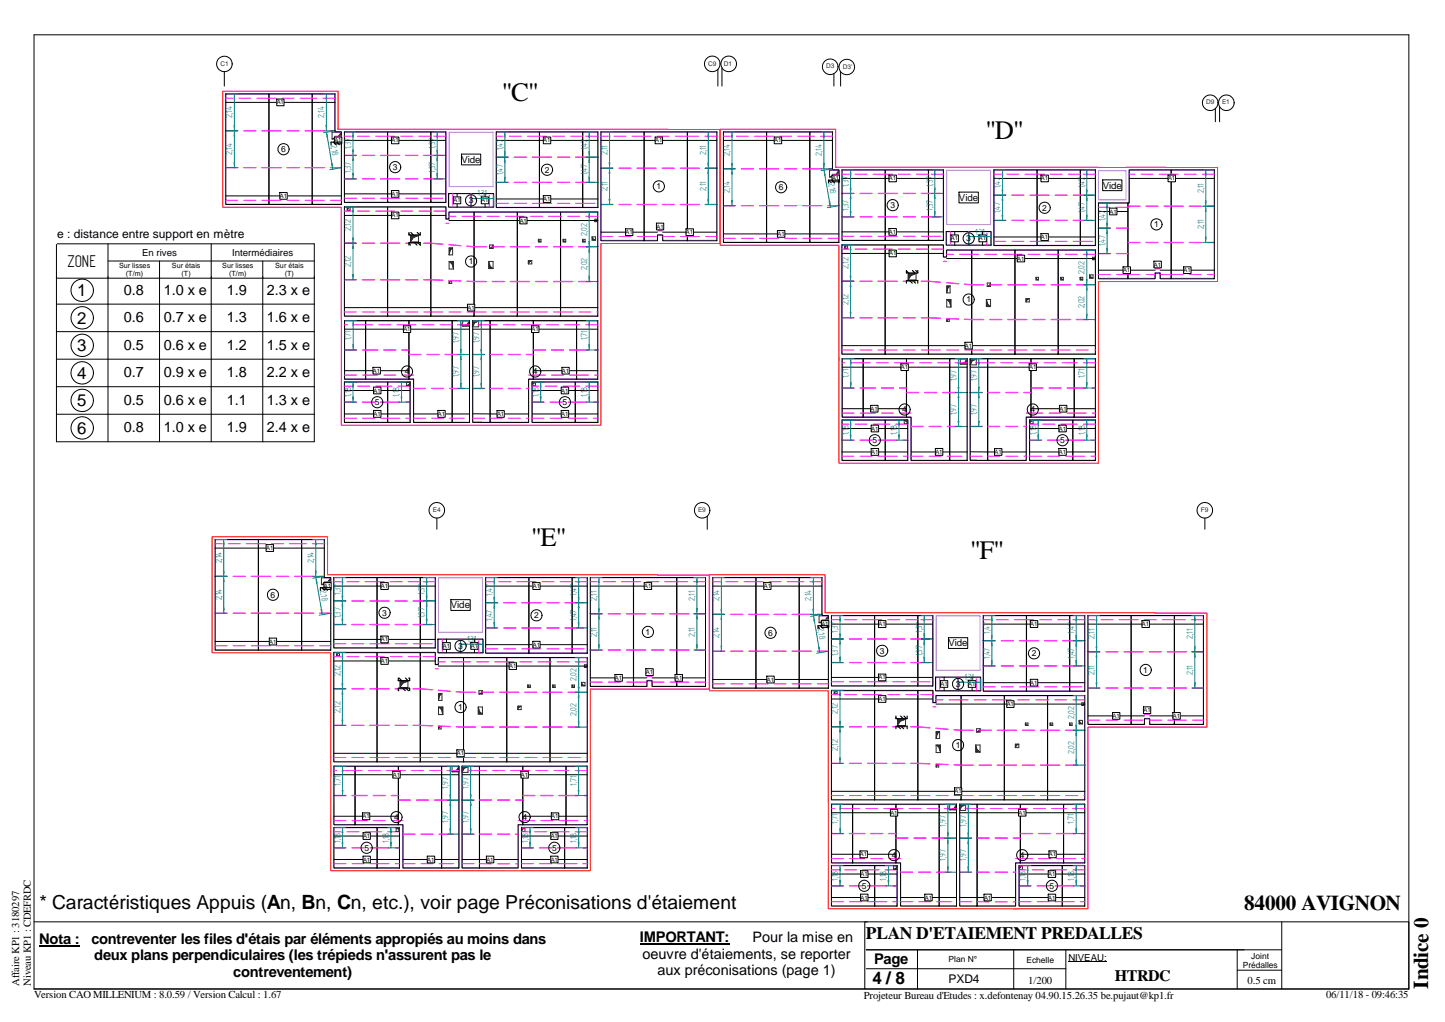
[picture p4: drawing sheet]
<svg xmlns="http://www.w3.org/2000/svg" width="420mm" height="297mm" viewBox="0 0 420 297" stroke-linecap="round" stroke-linejoin="round" font-family="sans-serif">
<defs><g id="words">
<g font-size="7.7">
<text x="145.9" y="29.3">&quot;C&quot;</text>
<text x="286.5" y="40.3">&quot;D&quot;</text>
<text x="154.5" y="158.8">&quot;E&quot;</text>
<text x="282.1" y="162.4">&quot;F&quot;</text>
</g>
<g font-size="6.2">
<text x="361.7" y="264.5">84000 AVIGNON</text>
<text x="415.3" y="287.3" transform="rotate(-90 415.3 287.3)">Indice 0</text>
</g>
<g font-size="5.6">
<text x="19.6" y="77.6">ZONE</text>
<text x="11.5" y="264.1">* Caractéristiques Appuis (An, Bn, Cn, etc.), voir page Préconisations d'étaiement</text>
</g>
<text font-size="5.1" x="251.8" y="273">PLAN D'ETAIEMENT PREDALLES</text>
<text font-size="5" x="253.7" y="286.1">4 / 8</text>
<g font-size="4.9">
<text x="22.4" y="86.1">1</text>
<text x="22.4" y="94.1">2</text>
<text x="22.4" y="102.1">3</text>
<text x="22.4" y="110.1">4</text>
<text x="22.4" y="118.1">5</text>
<text x="22.4" y="126.1">6</text>
</g>
<text font-size="4.6" x="324.1" y="285.2">HTRDC</text>
<g font-size="4.3">
<text x="11.4" y="274.3">Nota :</text>
<text x="26.6" y="274.3">contreventer les files d'étais par éléments appropiés au moins dans</text>
<text x="186.1" y="273.8">IMPORTANT:</text>
<text x="27.4" y="279.1">deux plans perpendiculaires (les trépieds n'assurent pas le</text>
<text x="254.2" y="280.2">Page</text>
<text x="67.8" y="283.9">contreventement)</text>
</g>
<g font-size="4.2">
<text x="36" y="85.7">0.8</text>
<text x="47.6" y="85.7">1.0 x e</text>
<text x="65.9" y="85.7">1.9</text>
<text x="77.6" y="85.7">2.3 x e</text>
<text x="36" y="93.7">0.6</text>
<text x="47.6" y="93.7">0.7 x e</text>
<text x="65.9" y="93.7">1.3</text>
<text x="77.6" y="93.7">1.6 x e</text>
<text x="36" y="101.7">0.5</text>
<text x="47.6" y="101.7">0.6 x e</text>
<text x="65.9" y="101.7">1.2</text>
<text x="77.6" y="101.7">1.5 x e</text>
<text x="36" y="109.7">0.7</text>
<text x="47.6" y="109.7">0.9 x e</text>
<text x="65.9" y="109.7">1.8</text>
<text x="77.6" y="109.7">2.2 x e</text>
<text x="36" y="117.7">0.5</text>
<text x="47.6" y="117.7">0.6 x e</text>
<text x="65.9" y="117.7">1.1</text>
<text x="77.6" y="117.7">1.3 x e</text>
<text x="36" y="125.7">0.8</text>
<text x="47.6" y="125.7">1.0 x e</text>
<text x="65.9" y="125.7">1.9</text>
<text x="77.6" y="125.7">2.4 x e</text>
<text x="218.8" y="273.8">Pour la mise en</text>
<text x="186.8" y="278.6">oeuvre d'étaiements, se reporter</text>
<text x="191.2" y="283.3">aux préconisations (page 1)</text>
</g>
<g font-size="3.5">
<text x="16.6" y="69">e : distance entre support en mètre</text>
<text x="275.8" y="285.7">PXD4</text>
</g>
<g font-size="3.1">
<text x="5.6" y="286.5" transform="rotate(-90 5.6 286.5)">Affaire KP1 : 3180297</text>
<text x="8.9" y="286.5" transform="rotate(-90 8.9 286.5)">Niveau KP1 : CDEFRDC</text>
<text x="299" y="285.9">1/200</text>
<text x="362.7" y="285.9">0.5 cm</text>
<text x="9.9" y="290">Version CAO MILLENIUM : 8.0.59 / Version Calcul : 1.67</text>
<text x="251.2" y="290.4">Projeteur Bureau d'Etudes : x.defontenay 04.90.15.26.35 be.pujaut@kp1.fr</text>
<text x="385.6" y="290.2">06/11/18 - 09:46:35</text>
</g>
<g font-size="2.9" fill="#008080">
<text x="67.5" y="34.2" transform="rotate(-90 67.5 34.2)">2,14</text>
<text x="94.3" y="34.2" transform="rotate(-90 94.3 34.2)">2,14</text>
<text x="67.5" y="45" transform="rotate(-90 67.5 45)">2,14</text>
<text x="96.2" y="42" transform="rotate(80 96.2 42)">2,</text>
<text x="96.4" y="43.5" transform="rotate(80 96.4 43.5)">18</text>
<text x="102.1" y="43.3" transform="rotate(-90 102.1 43.3)">1,37</text>
<text x="126.5" y="43.3" transform="rotate(-90 126.5 43.3)">1,37</text>
<text x="146.2" y="43.6" transform="rotate(-90 146.2 43.6)">1,47</text>
<text x="170.7" y="43.6" transform="rotate(-90 170.7 43.6)">1,47</text>
<text x="176.6" y="45" transform="rotate(-90 176.6 45)">2,11</text>
<text x="205.3" y="45" transform="rotate(-90 205.3 45)">2,11</text>
<text x="212.2" y="45.3" transform="rotate(-90 212.2 45.3)">2,14</text>
<text x="239" y="45.3" transform="rotate(-90 239 45.3)">2,14</text>
<text x="102.1" y="50.2" transform="rotate(-90 102.1 50.2)">1,37</text>
<text x="126.5" y="50.2" transform="rotate(-90 126.5 50.2)">1,37</text>
<text x="146.2" y="51" transform="rotate(-90 146.2 51)">1,47</text>
<text x="170.7" y="51" transform="rotate(-90 170.7 51)">1,47</text>
<text x="240.9" y="53.1" transform="rotate(80 240.9 53.1)">2,</text>
<text x="138.9" y="57.1">1,31</text>
<text x="176.6" y="55.6" transform="rotate(-90 176.6 55.6)">2,11</text>
<text x="205.3" y="55.6" transform="rotate(-90 205.3 55.6)">2,11</text>
<text x="212.2" y="56" transform="rotate(-90 212.2 56)">2,14</text>
<text x="241.1" y="54.5" transform="rotate(80 241.1 54.5)">18</text>
<text x="246.7" y="54.4" transform="rotate(-90 246.7 54.4)">1,37</text>
<text x="271.2" y="54.4" transform="rotate(-90 271.2 54.4)">1,37</text>
<text x="290.9" y="54.7" transform="rotate(-90 290.9 54.7)">1,47</text>
<text x="315.4" y="54.7" transform="rotate(-90 315.4 54.7)">1,47</text>
<text x="350" y="56.1" transform="rotate(-90 350 56.1)">2,11</text>
<text x="246.7" y="61.2" transform="rotate(-90 246.7 61.2)">1,37</text>
<text x="271.2" y="61.2" transform="rotate(-90 271.2 61.2)">1,37</text>
<text x="290.9" y="62" transform="rotate(-90 290.9 62)">1,47</text>
<text x="315.4" y="62" transform="rotate(-90 315.4 62)">1,47</text>
<text x="321.3" y="64.3" transform="rotate(-90 321.3 64.3)">1,47</text>
<text x="102" y="67.1" transform="rotate(-90 102 67.1)">2,12</text>
<text x="170.7" y="68.5" transform="rotate(-90 170.7 68.5)">2,02</text>
<text x="283.6" y="68.2">1,31</text>
<text x="321.3" y="71.6" transform="rotate(-90 321.3 71.6)">1,47</text>
<text x="350" y="66.7" transform="rotate(-90 350 66.7)">2,11</text>
<text x="102" y="77.6" transform="rotate(-90 102 77.6)">2,12</text>
<text x="170.7" y="78.6" transform="rotate(-90 170.7 78.6)">2,02</text>
<text x="246.7" y="78.1" transform="rotate(-90 246.7 78.1)">2,12</text>
<text x="315.4" y="79.5" transform="rotate(-90 315.4 79.5)">2,02</text>
<text x="246.7" y="88.7" transform="rotate(-90 246.7 88.7)">2,12</text>
<text x="315.4" y="89.6" transform="rotate(-90 315.4 89.6)">2,02</text>
<text x="102.1" y="98.9" transform="rotate(-90 102.1 98.9)">1,71</text>
<text x="133.4" y="99.8" transform="rotate(-90 133.4 99.8)">1,97</text>
<text x="139.3" y="99.8" transform="rotate(-90 139.3 99.8)">1,97</text>
<text x="170.7" y="98.9" transform="rotate(-90 170.7 98.9)">1,71</text>
<text x="133.4" y="109.6" transform="rotate(-90 133.4 109.6)">1,97</text>
<text x="139.3" y="109.6" transform="rotate(-90 139.3 109.6)">1,97</text>
<text x="246.7" y="109.9" transform="rotate(-90 246.7 109.9)">1,71</text>
<text x="278.1" y="110.8" transform="rotate(-90 278.1 110.8)">1,97</text>
<text x="284" y="110.8" transform="rotate(-90 284 110.8)">1,97</text>
<text x="315.4" y="109.9" transform="rotate(-90 315.4 109.9)">1,71</text>
<text x="102.1" y="115.4" transform="rotate(-90 102.1 115.4)">1,18</text>
<text x="116.1" y="115.4" transform="rotate(-90 116.1 115.4)">1,18</text>
<text x="156.6" y="115.4" transform="rotate(-90 156.6 115.4)">1,18</text>
<text x="170.7" y="115.4" transform="rotate(-90 170.7 115.4)">1,18</text>
<text x="278.1" y="120.7" transform="rotate(-90 278.1 120.7)">1,97</text>
<text x="284" y="120.7" transform="rotate(-90 284 120.7)">1,97</text>
<text x="246.7" y="126.4" transform="rotate(-90 246.7 126.4)">1,18</text>
<text x="260.8" y="126.4" transform="rotate(-90 260.8 126.4)">1,18</text>
<text x="301.3" y="126.4" transform="rotate(-90 301.3 126.4)">1,18</text>
<text x="315.4" y="126.4" transform="rotate(-90 315.4 126.4)">1,18</text>
<text x="64.5" y="163.7" transform="rotate(-90 64.5 163.7)">2,14</text>
<text x="91.2" y="163.7" transform="rotate(-90 91.2 163.7)">2,14</text>
<text x="93.1" y="171.6" transform="rotate(80 93.1 171.6)">2,</text>
<text x="93.3" y="173" transform="rotate(80 93.3 173)">18</text>
<text x="99" y="172.8" transform="rotate(-90 99 172.8)">1,37</text>
<text x="123.4" y="172.8" transform="rotate(-90 123.4 172.8)">1,37</text>
<text x="143.1" y="173.1" transform="rotate(-90 143.1 173.1)">1,47</text>
<text x="167.6" y="173.1" transform="rotate(-90 167.6 173.1)">1,47</text>
<text x="64.5" y="174.5" transform="rotate(-90 64.5 174.5)">2,14</text>
<text x="99" y="179.7" transform="rotate(-90 99 179.7)">1,37</text>
<text x="123.4" y="179.7" transform="rotate(-90 123.4 179.7)">1,37</text>
<text x="173.5" y="174.6" transform="rotate(-90 173.5 174.6)">2,11</text>
<text x="202" y="174.6" transform="rotate(-90 202 174.6)">2,11</text>
<text x="209.1" y="174.8" transform="rotate(-90 209.1 174.8)">2,14</text>
<text x="235.9" y="174.8" transform="rotate(-90 235.9 174.8)">2,14</text>
<text x="143.1" y="180.5" transform="rotate(-90 143.1 180.5)">1,47</text>
<text x="167.6" y="180.5" transform="rotate(-90 167.6 180.5)">1,47</text>
<text x="173.5" y="185.1" transform="rotate(-90 173.5 185.1)">2,11</text>
<text x="202" y="185.1" transform="rotate(-90 202 185.1)">2,11</text>
<text x="209.1" y="185.5" transform="rotate(-90 209.1 185.5)">2,14</text>
<text x="237.8" y="182.6" transform="rotate(80 237.8 182.6)">2,</text>
<text x="238" y="184.1" transform="rotate(80 238 184.1)">18</text>
<text x="243.7" y="183.9" transform="rotate(-90 243.7 183.9)">1,37</text>
<text x="268.1" y="183.9" transform="rotate(-90 268.1 183.9)">1,37</text>
<text x="287.8" y="184.2" transform="rotate(-90 287.8 184.2)">1,47</text>
<text x="312.3" y="184.2" transform="rotate(-90 312.3 184.2)">1,47</text>
<text x="318.2" y="185.6" transform="rotate(-90 318.2 185.6)">2,11</text>
<text x="346.8" y="185.6" transform="rotate(-90 346.8 185.6)">2,11</text>
<text x="135.8" y="186.6">1,31</text>
<text x="243.7" y="190.7" transform="rotate(-90 243.7 190.7)">1,37</text>
<text x="268.1" y="190.7" transform="rotate(-90 268.1 190.7)">1,37</text>
<text x="287.8" y="191.5" transform="rotate(-90 287.8 191.5)">1,47</text>
<text x="312.3" y="191.5" transform="rotate(-90 312.3 191.5)">1,47</text>
<text x="99" y="196.6" transform="rotate(-90 99 196.6)">2,12</text>
<text x="167.6" y="198" transform="rotate(-90 167.6 198)">2,02</text>
<text x="280.5" y="197.7">1,31</text>
<text x="318.2" y="196.2" transform="rotate(-90 318.2 196.2)">2,11</text>
<text x="346.8" y="196.2" transform="rotate(-90 346.8 196.2)">2,11</text>
<text x="99" y="207.1" transform="rotate(-90 99 207.1)">2,12</text>
<text x="167.6" y="208.1" transform="rotate(-90 167.6 208.1)">2,02</text>
<text x="243.6" y="207.6" transform="rotate(-90 243.6 207.6)">2,12</text>
<text x="312.3" y="209" transform="rotate(-90 312.3 209)">2,02</text>
<text x="243.6" y="218.2" transform="rotate(-90 243.6 218.2)">2,12</text>
<text x="312.3" y="219.1" transform="rotate(-90 312.3 219.1)">2,02</text>
<text x="99" y="228.4" transform="rotate(-90 99 228.4)">1,71</text>
<text x="130.3" y="229.3" transform="rotate(-90 130.3 229.3)">1,97</text>
<text x="136.3" y="229.3" transform="rotate(-90 136.3 229.3)">1,97</text>
<text x="167.6" y="228.4" transform="rotate(-90 167.6 228.4)">1,71</text>
<text x="130.3" y="239.1" transform="rotate(-90 130.3 239.1)">1,97</text>
<text x="136.3" y="239.1" transform="rotate(-90 136.3 239.1)">1,97</text>
<text x="243.7" y="239.5" transform="rotate(-90 243.7 239.5)">1,71</text>
<text x="312.3" y="239.5" transform="rotate(-90 312.3 239.5)">1,71</text>
<text x="99" y="244.9" transform="rotate(-90 99 244.9)">1,18</text>
<text x="113.1" y="244.9" transform="rotate(-90 113.1 244.9)">1,18</text>
<text x="153.5" y="244.9" transform="rotate(-90 153.5 244.9)">1,18</text>
<text x="167.6" y="244.9" transform="rotate(-90 167.6 244.9)">1,18</text>
<text x="275" y="240.3" transform="rotate(-90 275 240.3)">1,97</text>
<text x="280.9" y="240.3" transform="rotate(-90 280.9 240.3)">1,97</text>
<text x="275" y="250.2" transform="rotate(-90 275 250.2)">1,97</text>
<text x="280.9" y="250.2" transform="rotate(-90 280.9 250.2)">1,97</text>
<text x="243.7" y="256" transform="rotate(-90 243.7 256)">1,18</text>
<text x="257.7" y="256" transform="rotate(-90 257.7 256)">1,18</text>
<text x="298.2" y="256" transform="rotate(-90 298.2 256)">1,18</text>
<text x="312.3" y="256" transform="rotate(-90 312.3 256)">1,18</text>
</g>
<g font-size="2.8">
<text x="134.2" y="47.3">Vide</text>
<text x="278.8" y="58.3">Vide</text>
<text x="320.6" y="54.8">Vide</text>
<text x="41.3" y="74.3">En rives</text>
<text x="67.5" y="74.3">Intermédiaires</text>
<text x="131.1" y="176.8">Vide</text>
<text x="275.8" y="187.9">Vide</text>
<text x="310.7" y="279.2">NIVEAU:</text>
</g>
<g font-size="2.5">
<text x="81.8" y="44.2">6</text>
<text x="114.2" y="49.4">3</text>
<text x="158.4" y="50.2">2</text>
<text x="136.3" y="59.1">3</text>
<text x="190.9" y="55">1</text>
<text x="226.4" y="55.2">6</text>
<text x="258.9" y="60.5">3</text>
<text x="303.1" y="61.2">2</text>
<text x="281" y="70.1">3</text>
<text x="335.6" y="66">1</text>
<text x="136.3" y="76.8">1</text>
<text x="281" y="87.9">1</text>
<text x="117.7" y="108.8">4</text>
<text x="154.9" y="108.8">4</text>
<text x="109" y="117.7">5</text>
<text x="163.6" y="117.7">5</text>
<text x="262.3" y="119.9">4</text>
<text x="299.6" y="119.8">4</text>
<text x="253.7" y="128.8">5</text>
<text x="308.3" y="128.8">5</text>
<text x="78.7" y="173.7">6</text>
<text x="111.1" y="178.9">3</text>
<text x="155.3" y="179.7">2</text>
<text x="187.7" y="184.5">1</text>
<text x="223.4" y="184.7">6</text>
<text x="133.2" y="188.6">3</text>
<text x="255.8" y="190">3</text>
<text x="300" y="190.7">2</text>
<text x="332.4" y="195.5">1</text>
<text x="277.9" y="199.6">3</text>
<text x="133.2" y="206.4">1</text>
<text x="277.9" y="217.4">1</text>
<text x="114.6" y="238.3">4</text>
<text x="151.9" y="238.3">4</text>
<text x="105.9" y="247.2">5</text>
<text x="160.5" y="247.2">5</text>
<text x="259.3" y="249.4">4</text>
<text x="296.5" y="249.4">4</text>
<text x="250.6" y="258.3">5</text>
<text x="305.2" y="258.3">5</text>
<text x="275.8" y="279.7">Plan N°</text>
<text x="298.4" y="279.8">Echelle</text>
<text x="361.3" y="281.4">Prédalles</text>
<text x="363.8" y="278.7">Joint</text>
</g>
<g font-size="2.1">
<text x="34.6" y="77.9">Sur lisses</text>
<text x="50" y="77.9">Sur étais</text>
<text x="64.6" y="77.9">Sur lisses</text>
<text x="80" y="77.9">Sur étais</text>
<text x="36.6" y="80.3">(T/m)</text>
<text x="52.8" y="80.3">(T)</text>
<text x="66.6" y="80.3">(T/m)</text>
<text x="82.8" y="80.3">(T)</text>
</g>
<g font-size="1.9" fill="#800000">
<text x="64.1" y="19">C1</text>
<text x="205.9" y="19">C9</text>
<text x="210.5" y="19">D1</text>
<text x="240.2" y="19.9">D3</text>
<text x="245.1" y="19.9">D3'</text>
<text x="350.7" y="30.4">D9</text>
<text x="355.3" y="30.4">E1</text>
<text x="125.8" y="148.8">E4</text>
<text x="203" y="148.8">E9</text>
<text x="349.2" y="148.8">F9</text>
</g>
<g font-size="1.7">
<text x="80.5" y="30.4">A1</text>
<text x="97.2" y="41.4">A1</text>
<text x="113.8" y="41.4">A1</text>
<text x="158" y="41.4">A1</text>
<text x="190.5" y="41.4">A1</text>
<text x="225.1" y="41.4">A1</text>
<text x="241.9" y="52.5">A1</text>
<text x="258.5" y="52.5">A1</text>
<text x="302.7" y="52.5">A1</text>
<text x="339.6" y="52.5">A1</text>
<text x="81.4" y="57.5">A1</text>
<text x="113.8" y="56.9">A1</text>
<text x="131.9" y="58.8">A1</text>
<text x="139.9" y="58.8">A1</text>
<text x="158" y="58.5">A1</text>
<text x="113.8" y="63.2">A1</text>
<text x="151.1" y="64.7">A1</text>
<text x="322.6" y="62.1">A1</text>
<text x="181.9" y="68.1">A1</text>
<text x="190.9" y="66.4">A1</text>
<text x="199.5" y="68.1">A1</text>
<text x="226" y="68.6">A1</text>
<text x="258.5" y="68">A1</text>
<text x="276.5" y="69.9">A1</text>
<text x="284.6" y="69.9">A1</text>
<text x="302.7" y="69.5">A1</text>
<text x="258.5" y="74.3">A1</text>
<text x="295.8" y="75.7">A1</text>
<text x="335.5" y="77.5">A1</text>
<text x="326.5" y="79.2">A1</text>
<text x="344.2" y="79.2">A1</text>
<text x="135.9" y="90">A1</text>
<text x="117.3" y="96.3">A1</text>
<text x="154.5" y="96.3">A1</text>
<text x="280.6" y="101">A1</text>
<text x="261.9" y="107.3">A1</text>
<text x="299.2" y="107.3">A1</text>
<text x="108.4" y="108.3">A1</text>
<text x="163.4" y="108.3">A1</text>
<text x="108.6" y="114.1">A1</text>
<text x="163.2" y="114.1">A1</text>
<text x="253.1" y="119.4">A1</text>
<text x="308" y="119.4">A1</text>
<text x="108.6" y="120.9">A1</text>
<text x="127.3" y="120.9">A1</text>
<text x="144.5" y="120.9">A1</text>
<text x="163.2" y="120.9">A1</text>
<text x="253.3" y="125.1">A1</text>
<text x="307.9" y="125.1">A1</text>
<text x="253.3" y="132">A1</text>
<text x="272" y="132">A1</text>
<text x="289.2" y="132">A1</text>
<text x="307.9" y="132">A1</text>
<text x="77.4" y="159.9">A1</text>
<text x="94.2" y="170.9">A1</text>
<text x="110.7" y="170.9">A1</text>
<text x="154.9" y="170.9">A1</text>
<text x="187.3" y="170.9">A1</text>
<text x="222.1" y="170.9">A1</text>
<text x="238.8" y="182">A1</text>
<text x="255.4" y="182">A1</text>
<text x="299.6" y="182">A1</text>
<text x="332.1" y="182">A1</text>
<text x="78.3" y="187.1">A1</text>
<text x="110.7" y="186.4">A1</text>
<text x="128.8" y="188.3">A1</text>
<text x="136.9" y="188.3">A1</text>
<text x="154.9" y="188">A1</text>
<text x="110.7" y="192.7">A1</text>
<text x="148" y="194.2">A1</text>
<text x="178.8" y="197.6">A1</text>
<text x="187.8" y="196">A1</text>
<text x="196.3" y="197.6">A1</text>
<text x="255.4" y="197.5">A1</text>
<text x="223" y="198.1">A1</text>
<text x="255.4" y="203.8">A1</text>
<text x="273.5" y="199.4">A1</text>
<text x="281.5" y="199.4">A1</text>
<text x="299.6" y="199">A1</text>
<text x="292.7" y="205.3">A1</text>
<text x="323.5" y="208.7">A1</text>
<text x="332.5" y="207">A1</text>
<text x="341" y="208.7">A1</text>
<text x="132.8" y="219.5">A1</text>
<text x="114.2" y="225.8">A1</text>
<text x="151.5" y="225.8">A1</text>
<text x="277.5" y="230.6">A1</text>
<text x="105.4" y="237.9">A1</text>
<text x="160.3" y="237.9">A1</text>
<text x="258.9" y="236.8">A1</text>
<text x="296.2" y="236.8">A1</text>
<text x="105.6" y="243.6">A1</text>
<text x="160.1" y="243.6">A1</text>
<text x="105.6" y="250.4">A1</text>
<text x="124.2" y="250.4">A1</text>
<text x="141.4" y="250.4">A1</text>
<text x="160.1" y="250.4">A1</text>
<text x="250.1" y="248.9">A1</text>
<text x="305" y="248.9">A1</text>
<text x="250.2" y="254.6">A1</text>
<text x="304.8" y="254.6">A1</text>
<text x="250.2" y="261.5">A1</text>
<text x="268.9" y="261.5">A1</text>
<text x="286.1" y="261.5">A1</text>
<text x="304.8" y="261.5">A1</text>
</g>
</g></defs>
<path d="M64.8 26.5h33.5v11l111 .1v33.2h-34.6v52.8h-75.5v-63.4h-34.4zM209.4 37.5h33.6v11.1l111 .1v33.1h-34.6v52.8h-75.5v-63.3h-34.5zM61.7 156h33.5v11l111 .1v33.2h-34.5v52.8h-75.5v-63.4h-34.5zM206.3 167h33.6v11.1l111 .1v33.1h-34.6v52.8h-75.5v-63.3h-34.5z" fill="none" stroke="#f00" stroke-width=".29"/>
<path d="M96.6 40.4l1.7-.6 .9-1.4v2z" fill-rule="evenodd" fill="#800000"/>
<path d="M98.2 39.8l-.6 .6M99.2 38.8l-.7 .7M99.2 39.2l-1.2 1.2M99.2 39.6l-.7 .8M99.2 38.4l-.9 1.4-1.7 .6M99.2 38.4v2h-2.6M99.2 38.4h-2.6v2M96.8 40.3v.1M97.5 40l-.3 .4M99.2 40l-.3 .4" fill="none" stroke="#800000" stroke-width=".29"/>
<path d="M119.4 68.5h2.3l-1.6 .6-.7 1.2z" fill-rule="evenodd" fill="#800000"/>
<path d="M119.6 68.5l-.2 .2M120 68.5l-.6 .6M120 69.3l-.6 .6M120.4 68.5l-1 1M120.9 68.5l-.6 .5M121.3 68.5l-.3 .2M121.7 68.5l-1.6 .6-.7 1.2M121.7 68.5h-2.3v1.8M121.7 68.5v1.8h-2.3" fill="none" stroke="#800000" stroke-width=".29"/>
<path d="M101 60.2h.8l-.6 .3-.2 .6z" fill-rule="evenodd" fill="#800000"/>
<path d="M101.1 60.2l-.1 .2M101.2 60.5l-.2 .3M101.5 60.2l-.3 .3M101.8 60.2l-.6 .3-.2 .6M101.8 60.2h-.8v.9M101.8 60.2v.9h-.8" fill="none" stroke="#800000" stroke-width=".29"/>
<path d="M130.6 76h1.3v2.2l-.5-1.5z" fill-rule="evenodd" fill="#800000"/>
<path d="M130.6 76l.8 .7 .5 1.5M130.6 76h1.3v2.2M130.6 76v2.2h1.3M130.8 76l1.1 1.1M131.2 76l.7 .7M131.6 77.2l.3 .3M131.6 76l.3 .2M131.7 77.8l.2 .1" fill="none" stroke="#800000" stroke-width=".29"/>
<path d="M130.6 72.1h1l-.7 .6-.3 1.4z" fill-rule="evenodd" fill="#800000"/>
<path d="M130.8 73.4l-.2 .2M130.8 72.1l-.2 .2M130.9 72.9l-.3 .3M131.3 72.1l-.7 .6M131.6 72.1h-1v2M131.6 72.1l-.7 .6-.3 1.4M131.6 72.1v2h-1" fill="none" stroke="#800000" stroke-width=".29"/>
<path d="M142.1 76l.4 1.4 .9 .7h-1.3z" fill-rule="evenodd" fill="#800000"/>
<path d="M142.1 76.3l.2 .2M142.1 76.8l.3 .2M142.1 77.2l.9 .9M142.1 77.6l.5 .5M142.1 78l.1 .1M142.1 76l.4 1.4 .9 .7M142.1 76v2.1h1.3M142.1 76h1.3v2.1" fill="none" stroke="#800000" stroke-width=".29"/>
<path d="M143.4 71.2v1h-1l.6-.3z" fill-rule="evenodd" fill="#800000"/>
<path d="M142.7 72l-.1 .2M143.4 71.4l-.2 .2M143.4 71.8l-.4 .4M143.4 71.2l-.4 .7-.6 .3M143.4 71.2v1h-1M143.4 71.2h-1v1" fill="none" stroke="#800000" stroke-width=".29"/>
<path d="M173 64.4l.5-.2 .2-.5v.7z" fill-rule="evenodd" fill="#800000"/>
<path d="M173 64.4h.7M173.7 64l-.4 .4M173.7 64.4h.1M173.7 63.7l-.2 .5-.5 .2M173.7 63.7v.7M173.7 63.7h-.7v.7" fill="none" stroke="#800000" stroke-width=".29"/>
<path d="M172.2 68.8l.3 .7 .6 .3h-.9z" fill-rule="evenodd" fill="#800000"/>
<path d="M172.2 69l.1 .2M172.2 69.4l.3 .4M172.2 68.8l.3 .7 .6 .3M172.2 68.8v1h.9M172.2 68.8h.9v1M172.8 69.6l.2 .2" fill="none" stroke="#800000" stroke-width=".29"/>
<path d="M169.4 69.6l.2 .5 .5 .2h-.7z" fill-rule="evenodd" fill="#800000"/>
<path d="M169.4 69.6v.1M169.4 70.1l.2 .2M169.4 69.6l.2 .5 .5 .2M169.4 69.6v.7h.7M169.4 69.6h.7v.7M170 70.3h.1" fill="none" stroke="#800000" stroke-width=".29"/>
<path d="M163.7 69.6l.3 .5 .5 .2h-.8z" fill-rule="evenodd" fill="#800000"/>
<path d="M163.7 69.9l.4 .4M163.7 69.6l.3 .5 .5 .2M163.7 69.6v.7h.8M163.7 69.6h.8v.7" fill="none" stroke="#800000" stroke-width=".29"/>
<path d="M156.5 69.6l.3 .5 .5 .2h-.8z" fill-rule="evenodd" fill="#800000"/>
<path d="M156.5 69.9l.4 .4M156.5 69.6l.3 .5 .5 .2M156.5 69.6v.7h.8M156.5 69.6h.8v.7" fill="none" stroke="#800000" stroke-width=".29"/>
<path d="M137.4 93.3h1.8l-1.2 .6-.6 1.1z" fill-rule="evenodd" fill="#800000"/>
<path d="M137.6 93.3l-.2 .2M137.7 94.5l-.3 .2M138 93.3l-.6 .6M138.5 93.3l-1.1 1M138.9 93.3l-.3 .3M139.2 93.3l-1.2 .6-.6 1.1M139.2 93.3h-1.8v1.7M139.2 93.3v1.7h-1.8" fill="none" stroke="#800000" stroke-width=".29"/>
<path d="M134.5 94.8l1.4-.5 .6-1v1.5z" fill-rule="evenodd" fill="#800000"/>
<path d="M135 94.6l-.2 .2M135.7 94.4l-.5 .4M136.5 93.5l-.5 .5M136.5 93.9l-.8 .9M136.5 94.4l-.4 .4M136.5 93.3l-.6 1-1.4 .5M136.5 93.3v1.5h-2M136.5 93.3h-2v1.5" fill="none" stroke="#800000" stroke-width=".29"/>
<path d="M130.6 81.6h.7l-.5 .3-.2 .5z" fill-rule="evenodd" fill="#800000"/>
<path d="M130.6 81.6v.8M130.6 81.6h.7M130.6 81.6v.1M131.1 81.6l-.5 .5M131.3 81.6l-.5 .3-.2 .5M131.3 81.6v.8h-.7" fill="none" stroke="#800000" stroke-width=".29"/>
<path d="M154.7 111.1h1l-.6 .4-.4 .6z" fill-rule="evenodd" fill="#800000"/>
<path d="M155 111.1l-.3 .3M155 111.5l-.3 .3M155.4 111.1l-.3 .3M155.7 111.1l-.6 .4-.4 .6M155.7 111.1h-1v1M155.7 111.1v1h-1" fill="none" stroke="#800000" stroke-width=".29"/>
<path d="M153.6 75.7h1l-.6 .4-.4 .6z" fill-rule="evenodd" fill="#800000"/>
<path d="M153.9 75.7l-.3 .3M153.9 76.1l-.3 .3M154.3 75.7l-.3 .3M154.6 75.7l-.6 .4-.4 .6M154.6 75.7h-1v1M154.6 75.7v1h-1" fill="none" stroke="#800000" stroke-width=".29"/>
<path d="M241.2 51.4l1.8-.6 .9-1.3v1.9z" fill-rule="evenodd" fill="#800000"/>
<path d="M241.5 51.4h-.1M242.2 51.1l-.4 .3M242.8 50.8l-.5 .6M243.9 49.8l-.7 .7M243.9 50.2l-1.2 1.2M243.9 50.6l-.8 .8M243.9 51.1l-.4 .3M243.9 49.5l-.9 1.3-1.8 .6M243.9 49.5v1.9h-2.7M243.9 49.5h-2.7v1.9" fill="none" stroke="#800000" stroke-width=".29"/>
<path d="M264.1 79.5h2.2l-1.5 .6-.7 1.3z" fill-rule="evenodd" fill="#800000"/>
<path d="M264.2 79.5l-.1 .2M264.7 79.5l-.6 .6M265.1 79.5l-1 1.1M265.5 79.5l-.6 .6M265.9 79.5l-.3 .3M266.3 79.5v1.9h-2.2M266.3 79.5l-1.5 .6-.7 1.3M266.3 79.5h-2.2v1.9M264.7 80.3l-.6 .7" fill="none" stroke="#800000" stroke-width=".29"/>
<path d="M245.6 71.3h.9l-.6 .2-.3 .6z" fill-rule="evenodd" fill="#800000"/>
<path d="M245.7 71.3l-.1 .1M246.2 71.3l-.6 .5M246.5 71.3l-.6 .2-.3 .6M246.5 71.3h-.9v.8M246.5 71.3v.8h-.9" fill="none" stroke="#800000" stroke-width=".29"/>
<path d="M275.3 87h1.2v2.2l-.4-1.4z" fill-rule="evenodd" fill="#800000"/>
<path d="M275.3 87l.8 .8 .4 1.4M275.3 87h1.2v2.2M275.3 87v2.2h1.2M275.4 87l1.1 1.1M275.8 87l.7 .7M276.3 87l.2 .2M276.3 88.3l.2 .2M276.4 88.9h.1" fill="none" stroke="#800000" stroke-width=".29"/>
<path d="M275.3 83.1h1l-.7 .7-.3 1.3z" fill-rule="evenodd" fill="#800000"/>
<path d="M275.5 84.5l-.2 .1M275.5 83.1l-.2 .3M275.6 83.9l-.3 .3M275.9 83.1l-.6 .7M276.3 83.1h-1v2M276.3 83.1l-.7 .7-.3 1.3M276.3 83.1v2h-1" fill="none" stroke="#800000" stroke-width=".29"/>
<path d="M286.8 87l.4 1.4 .8 .7h-1.2z" fill-rule="evenodd" fill="#800000"/>
<path d="M286.8 87.3l.1 .2M286.8 87.8l.3 .3M286.8 88.2l.9 .9M286.8 88.6l.5 .5M286.8 89l.1 .1M286.8 87l.4 1.4 .8 .7M286.8 87v2.1h1.2M286.8 87h1.2v2.1" fill="none" stroke="#800000" stroke-width=".29"/>
<path d="M288 82.3v1h-.9l.6-.4z" fill-rule="evenodd" fill="#800000"/>
<path d="M287.4 83.1l-.2 .2M288 82.4l-.1 .2M288 82.8l-.4 .5M288 82.3l-.3 .6-.6 .4M288 82.3v1h-.9M288 82.3h-.9v1" fill="none" stroke="#800000" stroke-width=".29"/>
<path d="M317.7 75.5l.5-.3 .2-.4v.7z" fill-rule="evenodd" fill="#800000"/>
<path d="M318.4 75l-.5 .5M318.4 75.4l-.1 .1M318.4 74.8l-.2 .4-.5 .3M318.4 74.8v.7h-.7M318.4 74.8h-.7v.7" fill="none" stroke="#800000" stroke-width=".29"/>
<path d="M316.8 79.9l.3 .6 .7 .4h-1z" fill-rule="evenodd" fill="#800000"/>
<path d="M316.8 79.9l.3 .6 .7 .4M316.8 79.9v1h1M316.8 79.9h1v1M316.8 80.1l.2 .2M316.8 80.5l.4 .4M317.4 80.7l.3 .2" fill="none" stroke="#800000" stroke-width=".29"/>
<path d="M314.1 80.6l.2 .5 .5 .3h-.7z" fill-rule="evenodd" fill="#800000"/>
<path d="M314.1 80.7h.1M314.1 81.1l.2 .3M314.1 80.6l.2 .5 .5 .3M314.1 80.6v.8h.7M314.1 80.6h.7v.8M314.7 81.3v.1" fill="none" stroke="#800000" stroke-width=".29"/>
<path d="M308.4 80.6l.3 .5 .5 .3h-.8z" fill-rule="evenodd" fill="#800000"/>
<path d="M308.4 81l.4 .4M308.4 80.6l.3 .5 .5 .3M308.4 80.6v.8h.8M308.4 80.6h.8v.8" fill="none" stroke="#800000" stroke-width=".29"/>
<path d="M301.2 80.6l.2 .5 .6 .3h-.8z" fill-rule="evenodd" fill="#800000"/>
<path d="M301.2 81l.4 .4M301.2 80.6l.2 .5 .6 .3M301.2 80.6v.8h.8M301.2 80.6h.8v.8" fill="none" stroke="#800000" stroke-width=".29"/>
<path d="M282.1 104.4h1.8l-1.2 .5-.6 1.1z" fill-rule="evenodd" fill="#800000"/>
<path d="M282.3 104.4l-.2 .1M282.4 105.5l-.3 .2M282.7 104.4l-.6 .5M283.1 104.4l-1 .9M283.5 104.4l-.3 .2M283.9 104.4l-1.2 .5-.6 1.1M283.9 104.4h-1.8v1.6M283.9 104.4v1.6h-1.8" fill="none" stroke="#800000" stroke-width=".29"/>
<path d="M279.2 105.8l1.3-.5 .7-.9v1.4z" fill-rule="evenodd" fill="#800000"/>
<path d="M279.6 105.7l-.1 .1M280.3 105.4l-.4 .4M281.2 104.6l-.4 .3M281.2 105l-.9 .8M281.2 105.4l-.5 .4M281.2 104.4v1.4h-2M281.2 104.4l-.7 .9-1.3 .5M281.2 104.4h-2v1.4" fill="none" stroke="#800000" stroke-width=".29"/>
<path d="M275.3 92.7h.7l-.5 .2-.2 .5z" fill-rule="evenodd" fill="#800000"/>
<path d="M275.7 92.7l-.4 .4M276 92.7l-.5 .2-.2 .5M276 92.7h-.7v.7M276 92.7v.7h-.7" fill="none" stroke="#800000" stroke-width=".29"/>
<path d="M299.4 122.2h1l-.7 .3-.3 .6z" fill-rule="evenodd" fill="#800000"/>
<path d="M299.7 122.2l-.3 .2M299.7 122.5l-.3 .4M299.7 122.5l-.3 .6M300.1 122.2l-.3 .3M300.4 122.2l-.7 .3M300.4 122.2h-1v.9M300.4 122.2v.9h-1" fill="none" stroke="#800000" stroke-width=".29"/>
<path d="M298.3 86.8h1l-.6 .3-.4 .7z" fill-rule="evenodd" fill="#800000"/>
<path d="M298.6 86.8l-.3 .2M298.6 87.1l-.3 .4M298.7 87.1l-.4 .7M299 86.8l-.3 .3M299.3 86.8l-.6 .3M299.3 86.8h-1v1M299.3 86.8v1h-1" fill="none" stroke="#800000" stroke-width=".29"/>
<path d="M93.5 169.9l1.7-.7 .9-1.3v2z" fill-rule="evenodd" fill="#800000"/>
<path d="M93.8 169.8l-.1 .1M94.4 169.5l-.3 .4M95.1 169.3l-.6 .6M96.1 168.3l-.6 .7M96.1 168.7l-1.2 1.2M96.1 169.1l-.7 .8M96.1 169.5l-.3 .4M96.1 167.9l-.9 1.3-1.7 .7M96.1 167.9v2h-2.6M96.1 167.9h-2.6v2" fill="none" stroke="#800000" stroke-width=".29"/>
<path d="M116.3 198h2.3l-1.5 .6-.8 1.2z" fill-rule="evenodd" fill="#800000"/>
<path d="M116.5 198l-.2 .2M116.9 198l-.6 .6M117 198.8l-.7 .6M117.3 198l-1 1M117.8 198l-.6 .5M118.2 198l-.3 .2M118.6 198l-1.5 .6-.8 1.2M118.6 198h-2.3v1.8M118.6 198v1.8h-2.3" fill="none" stroke="#800000" stroke-width=".29"/>
<path d="M97.9 189.7h.8l-.5 .3-.3 .6z" fill-rule="evenodd" fill="#800000"/>
<path d="M98 189.7l-.1 .2M98.1 190l-.2 .3M98.2 190l-.3 .6M98.5 189.7l-.3 .3M98.7 189.7l-.5 .3M98.7 189.7h-.8v.9M98.7 189.7v.9h-.8" fill="none" stroke="#800000" stroke-width=".29"/>
<path d="M127.5 205.5h1.3v2.2l-.5-1.5z" fill-rule="evenodd" fill="#800000"/>
<path d="M127.5 205.5l.8 .7 .5 1.5M127.5 205.5h1.3M127.5 205.5v2.2h1.3M127.9 205.5l.9 .9M128.3 205.5l.5 .5M128.4 206.4l.4 .4M128.6 207l.2 .2M128.7 205.5h.1M128.8 205.5v2.2" fill="none" stroke="#800000" stroke-width=".29"/>
<path d="M127.5 201.6h1l-.7 .6-.3 1.4z" fill-rule="evenodd" fill="#800000"/>
<path d="M127.5 203.5h.1M127.7 202.9l-.2 .2M127.8 201.6l-.3 .2M127.8 202.4l-.3 .2M128.2 201.6l-.7 .6M128.5 201.6l-.7 .6-.3 1.4M128.5 201.6h-1v2M128.5 201.6v2h-1" fill="none" stroke="#800000" stroke-width=".29"/>
<path d="M139.1 205.5l.3 1.4 .9 .7h-1.2z" fill-rule="evenodd" fill="#800000"/>
<path d="M139.1 205.6v.1M139.1 206l.2 .2M139.1 206.5l.3 .3M139.1 206.9l.6 .7M139.1 207.3l.2 .3M139.1 205.5l.3 1.4 .9 .7M139.1 205.5v2.1h1.2M139.1 205.5h1.2v2.1M139.5 207l.7 .6" fill="none" stroke="#800000" stroke-width=".29"/>
<path d="M139.3 201.7l.6-.3 .4-.7v1z" fill-rule="evenodd" fill="#800000"/>
<path d="M139.7 201.5l-.2 .2M140.3 200.9l-.2 .2M140.3 201.3l-.4 .4M140.3 200.7l-.4 .7-.6 .3M140.3 200.7v1h-1M140.3 200.7h-1v1" fill="none" stroke="#800000" stroke-width=".29"/>
<path d="M170.6 193.2v.8h-.7l.5-.3z" fill-rule="evenodd" fill="#800000"/>
<path d="M169.9 194h.7M170.6 193.5l-.4 .5M170.6 193.9v.1M170.6 193.2l-.2 .5-.5 .3M170.6 193.2v.8M170.6 193.2h-.7v.8" fill="none" stroke="#800000" stroke-width=".29"/>
<path d="M169.1 198.3l.3 .7 .7 .3h-1z" fill-rule="evenodd" fill="#800000"/>
<path d="M169.1 198.7l.6 .6M169.1 199.1l.1 .2M169.1 198.3l.3 .7 .7 .3M169.1 198.3v1h1M169.1 198.3h1v1" fill="none" stroke="#800000" stroke-width=".29"/>
<path d="M166.3 199.1l.2 .5 .5 .2h-.7z" fill-rule="evenodd" fill="#800000"/>
<path d="M166.3 199.3l.5 .5M166.3 199.8h.1M166.3 199.1l.2 .5 .5 .2M166.3 199.1v.7h.7M166.3 199.1h.7v.7" fill="none" stroke="#800000" stroke-width=".29"/>
<path d="M160.7 199.1l.2 .5 .5 .2h-.7z" fill-rule="evenodd" fill="#800000"/>
<path d="M160.7 199.2l.2 .2M160.7 199.7l.2 .1M160.7 199.1l.2 .5 .5 .2M160.7 199.1v.7h.7M160.7 199.1h.7v.7M161.1 199.7l.2 .1" fill="none" stroke="#800000" stroke-width=".29"/>
<path d="M153.4 199.1l.3 .5 .5 .2h-.8z" fill-rule="evenodd" fill="#800000"/>
<path d="M153.4 199.2l.2 .2M153.4 199.6l.2 .2M153.4 199.1l.3 .5 .5 .2M153.4 199.1v.7h.8M153.4 199.1h.8v.7M153.9 199.7l.1 .1" fill="none" stroke="#800000" stroke-width=".29"/>
<path d="M134.4 222.8h1.7l-1.2 .6-.5 1.1z" fill-rule="evenodd" fill="#800000"/>
<path d="M134.5 222.8l-.1 .2M134.6 224l-.2 .2M134.9 222.8l-.5 .6M135.4 222.8l-1 1M135.8 222.8l-.3 .3M136.1 222.8l-1.2 .6-.5 1.1M136.1 222.8h-1.7v1.7M136.1 222.8v1.7h-1.7" fill="none" stroke="#800000" stroke-width=".29"/>
<path d="M131.4 224.3l1.4-.5 .7-1v1.5z" fill-rule="evenodd" fill="#800000"/>
<path d="M131.9 224.1l-.2 .2M132.6 223.9l-.4 .4M133.5 223l-.5 .5M133.5 223.4l-.9 .9M133.5 223.9l-.5 .4M133.5 222.8v1.5h-2.1M133.5 222.8l-.7 1-1.4 .5M133.5 222.8h-2.1v1.5" fill="none" stroke="#800000" stroke-width=".29"/>
<path d="M127.5 211.1h.8l-.5 .3-.3 .5z" fill-rule="evenodd" fill="#800000"/>
<path d="M127.5 211.1v.1M128 211.1l-.5 .5M128.3 211.1l-.5 .3-.3 .5M128.3 211.1h-.8v.8M128.3 211.1v.8h-.8" fill="none" stroke="#800000" stroke-width=".29"/>
<path d="M151.6 240.6h1l-.6 .4-.4 .6z" fill-rule="evenodd" fill="#800000"/>
<path d="M151.9 240.6l-.3 .3M151.9 241l-.3 .3M152.3 240.6l-.3 .3M152.6 240.6l-.6 .4-.4 .6M152.6 240.6h-1v1M152.6 240.6v1h-1" fill="none" stroke="#800000" stroke-width=".29"/>
<path d="M150.6 205.2h.9l-.6 .4-.3 .6z" fill-rule="evenodd" fill="#800000"/>
<path d="M150.8 205.2l-.2 .3M150.9 205.6l-.3 .3M151.2 205.2l-.3 .3M151.5 205.2l-.6 .4-.3 .6M151.5 205.2h-.9v1M151.5 205.2v1h-.9" fill="none" stroke="#800000" stroke-width=".29"/>
<path d="M238.2 181l1.7-.7 .9-1.3v2z" fill-rule="evenodd" fill="#800000"/>
<path d="M240.8 179.3l-.6 .6M240.8 179.7l-1.2 1.3M240.8 179l-.9 1.3-1.7 .7M240.8 179v2h-2.6M240.8 179h-2.6v2M238.4 180.8l-.1 .2M239.1 180.6l-.4 .4M239.7 180.4l-.5 .6M240.8 180.1l-.8 .9M240.8 180.6l-.4 .4" fill="none" stroke="#800000" stroke-width=".29"/>
<path d="M261 209h2.3l-1.6 .6-.7 1.3z" fill-rule="evenodd" fill="#800000"/>
<path d="M261 209h2.3l-1.6 .6-.7 1.3zM261.1 209l-.1 .2M261.6 209l-.6 .6M261.7 209.8l-.7 .7M262 209l-1 1.1M262.4 209l-.6 .6M262.8 209l-.3 .3M263.3 209v1.9h-2.3" fill="none" stroke="#800000" stroke-width=".29"/>
<path d="M242.6 200.8h.8l-.6 .3-.2 .5z" fill-rule="evenodd" fill="#800000"/>
<path d="M242.7 200.8l-.1 .1M243.1 200.8l-.5 .5M243.4 200.8l-.6 .3-.2 .5M243.4 200.8h-.8v.8M243.4 200.8v.8h-.8" fill="none" stroke="#800000" stroke-width=".29"/>
<path d="M272.2 216.5h1.3v2.2l-.5-1.4z" fill-rule="evenodd" fill="#800000"/>
<path d="M272.2 216.5l.8 .8 .5 1.4M272.2 216.5h1.3M272.2 216.5v2.2h1.3M272.6 216.5l.9 .9M273 216.5l.5 .5M273.1 217.5l.4 .3M273.3 218.1l.2 .2M273.4 216.5l.1 .1M273.4 218.7h.1M273.5 216.5v2.2" fill="none" stroke="#800000" stroke-width=".29"/>
<path d="M272.2 212.6h1l-.7 .7-.3 1.3z" fill-rule="evenodd" fill="#800000"/>
<path d="M272.2 214.5h.1M272.4 214l-.2 .1M272.4 212.6l-.2 .3M272.5 213.4l-.3 .3M272.5 213.3l-.3 1.3M272.8 212.6l-.6 .7M273.2 212.6l-.7 .7M273.2 212.6h-1v2M273.2 212.6v2h-1" fill="none" stroke="#800000" stroke-width=".29"/>
<path d="M283.7 216.5l.4 1.4 .9 .7h-1.3z" fill-rule="evenodd" fill="#800000"/>
<path d="M283.7 216.7h.1M283.7 217.1l.3 .2M283.7 217.5l.4 .4M283.7 217.9l.7 .7M283.7 218.4l.3 .2M283.7 216.5l.4 1.4 .9 .7M283.7 216.5v2.1h1.3M283.7 216.5h1.3v2.1M284.3 218.1l.5 .5" fill="none" stroke="#800000" stroke-width=".29"/>
<path d="M284 212.8l.6-.4 .4-.6v1z" fill-rule="evenodd" fill="#800000"/>
<path d="M284.3 212.6l-.2 .2M285 212l-.2 .1M285 212.4l-.4 .4M285 211.8l-.4 .6-.6 .4M285 211.8v1h-1M285 211.8h-1v1" fill="none" stroke="#800000" stroke-width=".29"/>
<path d="M314.6 205l.5-.2 .2-.5v.7z" fill-rule="evenodd" fill="#800000"/>
<path d="M315 204.8l-.2 .2M315.1 204.8l-.5 .2M315.3 204.5l-.2 .2M315.3 204.9l-.1 .1M315.3 204.3l-.2 .5M315.3 204.3v.7h-.7M315.3 204.3h-.7v.7" fill="none" stroke="#800000" stroke-width=".29"/>
<path d="M313.8 209.4l.3 .7 .6 .3h-.9z" fill-rule="evenodd" fill="#800000"/>
<path d="M313.8 209.8l.6 .6M313.8 210.2l.1 .2M313.8 209.4l.3 .7 .6 .3M313.8 209.4v1h.9M313.8 209.4h.9v1" fill="none" stroke="#800000" stroke-width=".29"/>
<path d="M311 210.1l.2 .6 .5 .2h-.7z" fill-rule="evenodd" fill="#800000"/>
<path d="M311 210.4l.5 .5M311 210.8l.1 .1M311 210.1l.2 .6 .5 .2M311 210.1v.8h.7M311 210.1h.7v.8" fill="none" stroke="#800000" stroke-width=".29"/>
<path d="M305.3 210.1l.3 .6 .5 .2h-.8z" fill-rule="evenodd" fill="#800000"/>
<path d="M305.3 210.3l.2 .1M305.3 210.7l.2 .2M305.3 210.1l.3 .6 .5 .2M305.3 210.1v.8h.8M305.3 210.1h.8v.8M305.8 210.7l.1 .2" fill="none" stroke="#800000" stroke-width=".29"/>
<path d="M298.1 210.1l.3 .6 .5 .2h-.8z" fill-rule="evenodd" fill="#800000"/>
<path d="M298.1 210.3l.2 .1M298.1 210.7l.2 .2M298.1 210.1l.3 .6 .5 .2M298.1 210.1v.8h.8M298.1 210.1h.8v.8M298.6 210.7l.1 .2" fill="none" stroke="#800000" stroke-width=".29"/>
<path d="M279 233.8h1.8l-1.2 .6-.6 1.1z" fill-rule="evenodd" fill="#800000"/>
<path d="M279.2 233.8l-.2 .2M279.3 234.9l-.3 .4M279.6 233.8l-.6 .6M280 233.8l-1 1.1M280.4 233.8l-.2 .4M280.8 233.8l-1.2 .6-.6 1.1M280.8 233.8h-1.8v1.7M280.8 233.8v1.7h-1.8" fill="none" stroke="#800000" stroke-width=".29"/>
<path d="M276.1 235.4l1.4-.5 .6-1.1v1.6z" fill-rule="evenodd" fill="#800000"/>
<path d="M276.6 235.2l-.2 .2M277.2 234.9l-.4 .5M278.1 234.1l-.4 .3M278.1 234.5l-.9 .9M278.1 234.9l-.4 .5M278.1 233.8v1.6h-2M278.1 233.8l-.6 1.1-1.4 .5M278.1 233.8h-2v1.6" fill="none" stroke="#800000" stroke-width=".29"/>
<path d="M272.2 222.2h.8l-.6 .2-.2 .5z" fill-rule="evenodd" fill="#800000"/>
<path d="M272.6 222.2l-.4 .4M273 222.2l-.6 .2-.2 .5M273 222.2h-.8v.7M273 222.2v.7h-.8" fill="none" stroke="#800000" stroke-width=".29"/>
<path d="M296.3 251.7h1l-.6 .3-.4 .7z" fill-rule="evenodd" fill="#800000"/>
<path d="M296.6 251.7l-.3 .2M297 251.7l-.7 .6M297.3 251.7l-.6 .3-.4 .7M297.3 251.7h-1v1M297.3 251.7v1h-1" fill="none" stroke="#800000" stroke-width=".29"/>
<path d="M295.2 216.3h1l-.6 .3-.4 .7z" fill-rule="evenodd" fill="#800000"/>
<path d="M295.5 216.3l-.3 .2M295.9 216.3l-.7 .7M296.2 216.3l-.6 .3-.4 .7M296.2 216.3h-1v1M296.2 216.3v1h-1" fill="none" stroke="#800000" stroke-width=".29"/>
<g fill="none" stroke="#b464ff" stroke-width=".29">
<path d="M65.6 27.4h31.8v11h1.9v20.9h-33.7zM100.1 38.4h29.6v20.3h-29.6zM130.6 38.4h12.8v15.8h-12.8zM144.3 38.4h29.5v21.8h-29.5zM210.3 38.4h31.8v11.1h1.8v20.9h-33.6zM130.5 56.3h12.9v3.9h-12.9zM244.8 49.5h29.5v20.3h-29.5zM275.3 49.5h12.7v15.8h-12.7zM289 49.5h29.5v21.8h-29.5zM319.4 49.6h8v8.5h-8zM275.2 67.3h12.9v4h-12.9zM100.2 93.3h36.3v29.4h-16.2v-12.6h-20.2z"/>
<path d="M137.4 93.3h36.4v16.8h-20.1v12.6l-16.3-.1zM100.1 111.1h19.1v11.6h-19.1zM154.7 111.1h19.1v11.6h-19.1zM244.8 104.4h36.4v29.3h-16.3v-12.5h-20.1zM282.1 104.4h36.4v16.8h-20.1v12.5h-16.3zM244.8 122.2h19.1v11.5h-19.1zM299.4 122.2h19.1v11.5h-19.1zM62.6 156.9h31.7v11h1.9v20.9h-33.6zM97.1 167.9h29.5v20.3h-29.5zM127.5 167.9h12.8v15.9h-12.8zM141.2 167.9h29.6v21.8h-29.6zM207.3 167.9h31.7v11.1h1.9v20.9h-33.6z"/>
<path d="M241.8 179h29.5v20.3h-29.5zM272.2 179h12.8v15.8h-12.8zM285.9 179h29.5v21.8h-29.5zM316.3 179h33.6v31.4h-15.6v-1.6h-1.5v1.6h-16.5zM127.5 185.8h12.8v3.9h-12.8zM272.1 196.8h12.9v4h-12.9zM97.1 222.8h36.4v29.4h-16.3v-12.6h-20.1zM134.4 222.8h36.4v16.8h-20.1v12.6h-16.3zM241.8 233.8h36.3v29.4h-16.2v-12.5h-20.1zM279 233.8h36.4v16.9h-20.1v12.5h-16.3zM97.1 240.6h19.1v11.6h-19.1zM151.6 240.6h19.2v11.6h-19.2z"/>
<path d="M241.8 251.7h19v11.5h-19zM296.3 251.7h19.1v11.5h-19.1z"/>
</g>
<g fill="none" stroke="#000" stroke-width=".29">
<path d="M209.9 19.7v5.3M65.2 20.8v4.2M208.7 20.2v4.8M242.5 21.4v3.6M244.4 20.9v4.1M353.4 31.5v3.9M354.6 30.9v4.5M127 150.6v3.2M205.6 150v3.8M350.3 150.6v3.2"/>
<circle cx="65.3" cy="18.6" r="2.25"/>
<circle cx="207.1" cy="18.6" r="2.26"/>
<circle cx="211.9" cy="18.6" r="2.26"/>
<circle cx="241.4" cy="19.4" r="2.26"/>
<circle cx="246.2" cy="19.5" r="2.25"/>
<circle cx="351.9" cy="29.9" r="2.26"/>
<circle cx="356.6" cy="29.9" r="2.26"/>
<circle cx="127" cy="148.3" r="2.26"/>
<circle cx="204.1" cy="148.3" r="2.26"/>
<circle cx="350.3" cy="148.3" r="2.26"/>
</g>
<path d="M275.8 185.3h5.6v3.2h-5.6z" fill-rule="evenodd" fill="#fff"/>
<path d="M275.8 185.3h5.6v3.2h-5.6z" fill="none" stroke="#000" stroke-width=".29"/>
<path d="M131.1 174.3h5.6v3.1h-5.6z" fill-rule="evenodd" fill="#fff"/>
<path d="M131.1 174.3h5.6v3.1h-5.6z" fill="none" stroke="#000" stroke-width=".29"/>
<path d="M278.8 55.8h5.7v3.2h-5.7z" fill-rule="evenodd" fill="#fff"/>
<path d="M278.8 55.8h5.7v3.2h-5.7z" fill="none" stroke="#000" stroke-width=".29"/>
<path d="M134.2 44.8h5.6v3.1h-5.6z" fill-rule="evenodd" fill="#fff"/>
<path d="M134.2 44.8h5.6v3.1h-5.6z" fill="none" stroke="#000" stroke-width=".29"/>
<path d="M320.6 52.3h5.6v3.1h-5.6z" fill-rule="evenodd" fill="#fff"/>
<path d="M320.6 52.3h5.6v3.1h-5.6zM316.3 178.9h12.6v31.7h-12.6zM328.9 178.9h12.5v31.7h-7.1v-1.7h-1.5v1.7h-3.9zM341.5 178.9h8.4v31.7h-8.4zM316.3 208.1h16.5" fill="none" stroke="#000" stroke-width=".29"/>
<path d="M174.7 38.4h33.7v31.4h-15.7v-1.6h-1.5v1.6h-16.5zM328.3 49.5h24.8v31.4h-15.8v-1.7h-1.4v1.7h-16.5v-21.8h8.9zM100.1 60.2h29.6v3.6h.8v-2.1h43.3v30.1h-73.7zM244.8 71.3h29.5v3.5h.9v-2h43.3v30h-73.7zM171.7 167.9h33.4v31.5h-15.5v-1.7h-1.5v1.7h-16.4zM97.1 189.7h29.5v3.6h.9v-2.1h43.3v30.1h-73.7zM241.8 200.8h29.5v3.5h.8v-2h43.3v30.1h-73.6z" fill="none" stroke="#b464ff" stroke-width=".29"/>
<g fill="none" stroke="#f0f" stroke-width=".29">
<path d="M316.3 180.1h2.1M320.1 180.1h3.5M325.4 180.1h5.6M332.7 180.1h3.5M337.9 180.1h6.8M346.4 180.1h3.5M316.3 209.3h3.5M321.6 209.3h3.5M326.8 209.3h5.6M332.8 207.6h1.5M334.3 209.3h3.5M339.5 209.3h5.5"/>
<path d="M346.7 209.3h3.2"/>
</g>
<path d="M323.5 207.1h2.1v1.9h-2.1z" fill-rule="evenodd" fill="#fff"/>
<path d="M323.5 207.1h2.1v1.9h-2.1zM332.8 206.4h1.5" fill="none" stroke="#000" stroke-width=".29"/>
<path d="M332.5 205.4h2.1v2h-2.1z" fill-rule="evenodd" fill="#fff"/>
<path d="M332.5 205.4h2.1v2h-2.1zM334.3 208.1h15.6" fill="none" stroke="#000" stroke-width=".29"/>
<path d="M341 207.1h2.2v1.9h-2.2z" fill-rule="evenodd" fill="#fff"/>
<path d="M316.3 181.4h33.6M341 207.1h2.2v1.9h-2.2z" fill="none" stroke="#000" stroke-width=".29"/>
<path d="M332.1 180.4h2.1v2h-2.1z" fill-rule="evenodd" fill="#fff"/>
<path d="M332.1 180.4h2.1v2h-2.1z" fill="none" stroke="#000" stroke-width=".29"/>
<path d="M341.5 189.4h3.5M341.5 200h3.5M346.7 189.4h3.2M346.7 200h3.2" fill="none" stroke="#f0f" stroke-width=".38"/>
<g fill="#008080">
<path d="M347.2 198.4h.5l-.3 1.6z"/>
<path d="M347.4 189.4l.3 1.7h-.5z"/>
</g>
<path d="M346.5 200h3.4M346.5 189.4h3.4M347.4 189.4v10.6" fill="none" stroke="#008080" stroke-width=".29"/>
<g fill="#008080">
<path d="M347.2 187.8h.5l-.3 1.6z"/>
<path d="M347.4 178.9l.3 1.6h-.5z"/>
</g>
<path d="M346.5 178.9h3.4M347.4 178.9v10.5M346.5 189.4h3.4" fill="none" stroke="#008080" stroke-width=".29"/>
<path d="M349.9 178.9h.1M349.9 189.4h.1M349.9 199.9v.1" fill="none" stroke="#000" stroke-width=".29"/>
<path d="M316.3 189.4h3.5M316.3 200h3.5M321.6 189.4h3.5M321.6 200h3.5M326.8 189.4h5.6M326.8 200h5.6M334.2 189.4h3.4M334.2 200h3.4M339.4 189.4h2M339.4 200h2" fill="none" stroke="#f0f" stroke-width=".38"/>
<g fill="#008080">
<path d="M318.8 189.4l.3 1.7h-.6z"/>
<path d="M318.5 198.4h.6l-.3 1.6z"/>
</g>
<path d="M316.3 189.4h3.4M316.3 200h3.4M318.8 189.4v10.6" fill="none" stroke="#008080" stroke-width=".29"/>
<g fill="#008080">
<path d="M318.8 178.9l.3 1.6h-.6z"/>
<path d="M318.5 187.8h.6l-.3 1.6z"/>
</g>
<path d="M316.3 178.9h3.4M318.8 178.9v10.5M316.3 189.4h3.4" fill="none" stroke="#008080" stroke-width=".29"/>
<path d="M285.9 178.9h12.5v22h-12.5zM298.5 178.9h12.5v22h-12.5zM311.1 178.9h4.3v22h-4.3zM316.3 178.9h.1M285.9 198.4h29.5M316.3 189.4h.1M316.3 199.9v.1" fill="none" stroke="#000" stroke-width=".29"/>
<path d="M285.9 199.6h3.5M285.9 180.1h2M289.7 180.1h3.5M291.2 199.6h3.5M295 180.1h5.5M296.4 199.6h5.6M302.3 180.1h3.5M303.7 199.6h3.5M307.5 180.1h3.5M309 199.6h5.6M311.9 180.1h3.5" fill="none" stroke="#f0f" stroke-width=".29"/>
<path d="M299.6 197.4h2.1v2h-2.1z" fill-rule="evenodd" fill="#fff"/>
<path d="M285.9 181.4h29.5M299.6 197.4h2.1v2h-2.1z" fill="none" stroke="#000" stroke-width=".29"/>
<path d="M299.6 180.4h2.1v2h-2.1z" fill-rule="evenodd" fill="#fff"/>
<path d="M299.6 180.4h2.1v2h-2.1z" fill="none" stroke="#000" stroke-width=".29"/>
<path d="M311.1 186.2h3.5M311.1 193.5h3.5" fill="none" stroke="#f0f" stroke-width=".38"/>
<g fill="#008080">
<path d="M312.7 191.9h.5l-.3 1.6z"/>
<path d="M312.9 186.2l.3 1.6h-.5z"/>
</g>
<path d="M312 193.5h3.4M312 186.2h3.4M312.9 186.2v7.3" fill="none" stroke="#008080" stroke-width=".29"/>
<g fill="#008080">
<path d="M312.7 184.6h.5l-.3 1.6z"/>
<path d="M312.9 178.9l.3 1.6h-.5z"/>
</g>
<path d="M312 178.9h3.4M312.9 178.9v7.3M312 186.2h3.4" fill="none" stroke="#008080" stroke-width=".29"/>
<path d="M315.4 178.9h.1M315.4 186.2h.1M315.4 193.5h.1" fill="none" stroke="#000" stroke-width=".29"/>
<path d="M285.9 186.2h3.5M285.9 193.5h3.5M291.2 186.2h3.5M291.2 193.5h3.5M296.4 186.2h5.6M296.4 193.5h5.6M303.7 186.2h3.5M303.7 193.5h3.5M309 186.2h2M309 193.5h2" fill="none" stroke="#f0f" stroke-width=".38"/>
<g fill="#008080">
<path d="M288.4 186.2l.3 1.6h-.5z"/>
<path d="M288.2 191.9h.5l-.3 1.6z"/>
</g>
<path d="M285.9 186.2h3.4M285.9 193.5h3.4M288.4 186.2v7.3" fill="none" stroke="#008080" stroke-width=".29"/>
<g fill="#008080">
<path d="M288.4 178.9l.3 1.6h-.5z"/>
<path d="M288.2 184.6h.5l-.3 1.6z"/>
</g>
<path d="M285.9 178.9h3.4M288.4 178.9v7.3M285.9 186.2h3.4" fill="none" stroke="#008080" stroke-width=".29"/>
<path d="M285.9 178.9h.1M272 196.8h13.1v4h-13.1zM274.5 196.8v4M285.9 186.2h.1M285.9 193.5h.1" fill="none" stroke="#000" stroke-width=".29"/>
<path d="M273.3 196.8v3.5M283.9 197.3v3.5" fill="none" stroke="#f0f" stroke-width=".29"/>
<path d="M273.5 197.8h2.1v2h-2.1z" fill-rule="evenodd" fill="#fff"/>
<path d="M273.5 197.8h2.1v2h-2.1zM282.6 196.8v4" fill="none" stroke="#000" stroke-width=".29"/>
<path d="M281.5 197.8h2.2v2h-2.2z" fill-rule="evenodd" fill="#fff"/>
<path d="M281.5 197.8h2.2v2h-2.2z" fill="none" stroke="#000" stroke-width=".29"/>
<path d="M278.6 196.8v3.5" fill="none" stroke="#f0f" stroke-width=".38"/>
<g fill="#008080">
<path d="M278.6 198.3l1.6-.3v.5z"/>
<path d="M283.5 198l1.6 .3-1.6 .2z"/>
</g>
<path d="M278.6 197.4v3.4M278.6 198.3h6.5M285.1 197.4v3.4" fill="none" stroke="#008080" stroke-width=".29"/>
<path d="M241.8 178.9h12.5v20.5h-12.5zM254.3 178.9h12.6v20.5h-12.6zM266.9 178.9h4.3v20.5h-4.3zM241.8 196.9h29.4M278.6 200.7v.1M285.1 200.7v.1" fill="none" stroke="#000" stroke-width=".29"/>
<path d="M241.8 198.2h3.5M241.8 180.1h2M245.6 180.1h3.4M247 198.2h3.5M250.8 180.1h5.6M252.3 198.2h5.5M258.1 180.1h3.5M259.6 198.2h3.5M263.4 180.1h3.5M264.8 198.2h5.6M267.7 180.1h3.5" fill="none" stroke="#f0f" stroke-width=".29"/>
<path d="M255.4 195.9h2.2v2h-2.2z" fill-rule="evenodd" fill="#fff"/>
<path d="M241.8 181.4h29.4M255.4 195.9h2.2v2h-2.2z" fill="none" stroke="#000" stroke-width=".29"/>
<path d="M255.4 180.4h2.2v2h-2.2z" fill-rule="evenodd" fill="#fff"/>
<path d="M255.4 180.4h2.2v2h-2.2z" fill="none" stroke="#000" stroke-width=".29"/>
<path d="M266.9 185.7h3.5M266.9 192.6h3.5" fill="none" stroke="#f0f" stroke-width=".38"/>
<g fill="#008080">
<path d="M268.5 190.9h.5l-.3 1.7z"/>
<path d="M268.7 185.7l.3 1.6h-.5z"/>
</g>
<path d="M267.8 192.6h3.4M267.8 185.7h3.4M268.7 185.7v6.9" fill="none" stroke="#008080" stroke-width=".29"/>
<g fill="#008080">
<path d="M268.5 184.1h.5l-.3 1.6z"/>
<path d="M268.7 178.9l.3 1.6h-.5z"/>
</g>
<path d="M267.8 178.9h3.4M268.7 178.9v6.8M267.8 185.7h3.4" fill="none" stroke="#008080" stroke-width=".29"/>
<path d="M271.2 178.9h.1M271.2 185.7h.1M271.2 192.5v.1" fill="none" stroke="#000" stroke-width=".29"/>
<path d="M241.8 185.7h3.5M241.8 192.6h3.5M247 185.7h3.5M247 192.6h3.5M252.3 185.7h5.5M252.3 192.6h5.5M259.6 185.7h3.5M259.6 192.6h3.5M264.8 185.7h2.1M264.8 192.6h2.1" fill="none" stroke="#f0f" stroke-width=".38"/>
<g fill="#008080">
<path d="M244.3 185.7l.2 1.6h-.5z"/>
<path d="M244 190.9h.5l-.2 1.7z"/>
</g>
<path d="M241.8 185.7h3.3M241.8 192.6h3.3M244.3 185.7v6.9" fill="none" stroke="#008080" stroke-width=".29"/>
<g fill="#008080">
<path d="M244.3 178.9l.2 1.6h-.5z"/>
<path d="M244 184.1h.5l-.2 1.6z"/>
</g>
<path d="M241.8 178.9h3.3M244.3 178.9v6.8M241.8 185.7h3.3" fill="none" stroke="#008080" stroke-width=".29"/>
<path d="M241.8 178.9h.1M241.8 185.7h.1M241.8 192.5v.1M241.8 200.7h12.5v31.8h-12.5zM254.3 200.7h12.6v31.8h-12.6zM266.9 200.7h4.4v3.5h.8v-2.1h7.3v30.4h-12.5zM279.5 202.1h12.5v30.4h-12.5zM292 202.1h12.6v30.4h-12.6zM304.6 202.1h10.8v30.4h-10.8zM241.8 230h73.6" fill="none" stroke="#000" stroke-width=".29"/>
<g fill="none" stroke="#f0f" stroke-width=".29">
<path d="M241.8 201.9h2M245.6 201.9h3.4M250.8 201.9h5.6M258.1 201.9h3.5M263.4 201.9h3.5M267.7 201.9h3.6M271.3 205.4h.8M272.1 203.4h2.1M276 203.4h5.5M283.3 203.4h3.5M288.5 203.4h5.6M295.9 203.4h3.4"/>
<path d="M301.1 203.4h3.8M306.7 203.4h3.5M311.9 203.4h3.5M241.8 231.2h3.4M247 231.2h3.5M252.3 231.2h5.5M259.6 231.2h3.5M264.8 231.2h5.6M272.1 231.2h3.6M277.4 231.2h5.6M284.7 231.2h3.5M290 231.2h5.6"/>
<path d="M297.3 231.2h3.5M302.5 231.2h5.6M309.9 231.2h3.5M315.1 231.2h.3"/>
</g>
<path d="M277.5 229h2.1v2h-2.1z" fill-rule="evenodd" fill="#fff"/>
<path d="M241.8 203.2h29.5M277.5 229h2.1v2h-2.1z" fill="none" stroke="#000" stroke-width=".29"/>
<path d="M255.4 202.2h2.2v1.9h-2.2z" fill-rule="evenodd" fill="#fff"/>
<path d="M255.4 202.2h2.2v1.9h-2.2zM272.1 204.6h43.3" fill="none" stroke="#000" stroke-width=".29"/>
<path d="M292.7 203.7h2.1v1.9h-2.1z" fill-rule="evenodd" fill="#fff"/>
<path d="M292.7 203.7h2.1v1.9h-2.1z" fill="none" stroke="#000" stroke-width=".29"/>
<path d="M304.6 212.3h3.5M309.9 212.3h3.5M315.1 212.3h.3M304.6 222.4h3.5M309.9 222.4h3.5M315.1 222.4h.3" fill="none" stroke="#f0f" stroke-width=".38"/>
<g fill="#008080">
<path d="M312.7 220.8h.5l-.3 1.6z"/>
<path d="M312.9 212.3l.3 1.6h-.5z"/>
</g>
<path d="M312 212.3h3.4M312.9 212.3v10.1M312 222.4h3.4" fill="none" stroke="#008080" stroke-width=".29"/>
<g fill="#008080">
<path d="M312.7 210.7h.5l-.3 1.6z"/>
<path d="M312.9 202.1l.3 1.7h-.5z"/>
</g>
<path d="M312 212.3h3.4M312 202.1h3.4M312.9 202.1v10.2" fill="none" stroke="#008080" stroke-width=".29"/>
<path d="M315.4 202.1h.1M315.4 212.2v.1M315.4 222.3v.1" fill="none" stroke="#000" stroke-width=".29"/>
<g fill="none" stroke="#f0f" stroke-width=".38">
<path d="M241.8 211.2h3.4M247 211.2h3.5M252.3 211.2h5.5M259.6 211.2h3.5M264.8 211.2h2.1M266.9 211.2l3.5 .3M272.1 211.7l3.5 .3M277.4 212.1l2 .2M279.5 212.3h3.5M284.7 212.3h3.5M290 212.3h5.6M297.3 212.3h3.5"/>
<path d="M302.5 212.3h2.1M241.8 221.9h3.4M247 221.9h3.5M252.3 221.9h5.5M259.6 221.9h3.5M264.8 221.9h2.1M266.9 221.9l3.5 .1M272.1 222.1l3.5 .1M277.4 222.3l2 .1M279.5 222.4h3.5M284.7 222.4h3.5M290 222.4h5.6"/>
<path d="M297.3 222.4h3.5M302.5 222.4h2.1"/>
</g>
<g fill="#008080">
<path d="M244.3 211.2l.2 1.7h-.5z"/>
<path d="M244 220.3h.5l-.2 1.6z"/>
</g>
<path d="M241.8 211.2h3.3M244.3 211.2v10.7M241.8 221.9h3.3" fill="none" stroke="#008080" stroke-width=".29"/>
<g fill="#008080">
<path d="M244.3 200.7l.2 1.6h-.5z"/>
<path d="M244 209.6h.5l-.2 1.6z"/>
</g>
<path d="M241.8 200.7h3.3M241.8 211.2h3.3M244.3 200.7v10.5" fill="none" stroke="#008080" stroke-width=".29"/>
<path d="M241.8 200.6v.1M241.8 211.2h.1M241.8 221.8v.1M279 233.7h5.1v29.7h-5.1zM284.1 233.7h12.6v17.1h-1.4v12.6h-11.2zM296.7 233.7h12.5v17.1h-12.5zM309.3 233.7h6.1v17.1h-6.1zM279 260.9h16.3" fill="none" stroke="#000" stroke-width=".29"/>
<g fill="none" stroke="#f0f" stroke-width=".29">
<path d="M280.6 235h5.6M287.9 235h3.5M293.2 235h5.5M300.5 235h3.5M305.8 235h4.4M311.9 235h3.5M295.3 249.6h4.9M302 249.6h3.5M307.2 249.6h5.6M314.5 249.6h.9M279 262.1h3.6M284.1 262.1h3.5"/>
<path d="M289.4 262.1h3.5M294.6 262.1h.7"/>
</g>
<path d="M286.1 259.9h2.1v1.9h-2.1z" fill-rule="evenodd" fill="#fff"/>
<path d="M286.1 259.9h2.1v1.9h-2.1zM296.7 248.3h18.7" fill="none" stroke="#000" stroke-width=".29"/>
<path d="M305 247.3h2.1v2h-2.1z" fill-rule="evenodd" fill="#fff"/>
<path d="M279 236.2h36.4M305 247.3h2.1v2h-2.1z" fill="none" stroke="#000" stroke-width=".29"/>
<path d="M296.2 235.2h2.1v2h-2.1z" fill-rule="evenodd" fill="#fff"/>
<path d="M296.2 235.2h2.1v2h-2.1z" fill="none" stroke="#000" stroke-width=".29"/>
<path d="M309.3 242.3h3.5M314.5 242.3h.9" fill="none" stroke="#f0f" stroke-width=".38"/>
<g fill="#008080">
<path d="M312.7 240.7h.5l-.3 1.6z"/>
<path d="M312.9 233.7l.3 1.6h-.5z"/>
</g>
<path d="M312 233.7h3.4M312.9 233.7v8.6M312 242.3h3.4" fill="none" stroke="#008080" stroke-width=".29"/>
<path d="M315.4 233.7h.1M315.4 242.2v.1" fill="none" stroke="#000" stroke-width=".29"/>
<path d="M279 243.6h3.5M279 253.5h3.5M284.1 243.6h3.5M284.1 253.5h3.5M289.4 243.6h3.5M289.4 253.5h3.5M294.6 243.6h2.1M294.6 253.5h.7M296.7 242.3h3.5M302 242.3h3.5M307.2 242.3h2" fill="none" stroke="#f0f" stroke-width=".38"/>
<g fill="#008080">
<path d="M281.5 243.6l.3 1.6h-.5z"/>
<path d="M281.3 251.8h.5l-.3 1.7z"/>
</g>
<path d="M279 243.6h3.4M279 253.5h3.4M281.5 243.6v9.9" fill="none" stroke="#008080" stroke-width=".29"/>
<g fill="#008080">
<path d="M281.5 233.7l.3 1.6h-.5z"/>
<path d="M281.3 242h.5l-.3 1.6z"/>
</g>
<path d="M279 233.7h3.4M281.5 233.7v9.9M279 243.6h3.4" fill="none" stroke="#008080" stroke-width=".29"/>
<path d="M279 233.7h.1M279 243.5v.1M279 253.4v.1M296.3 251.5h12.6v11.9h-12.6zM308.9 251.5h6.5v11.9h-6.5zM296.3 260.9h19.1" fill="none" stroke="#000" stroke-width=".29"/>
<path d="M296.3 252.8h2.1M300.1 252.8h3.5M305.3 252.8h4.9M311.9 252.8h3.5M296.3 262.1h3.5M301.6 262.1h3.4M306.8 262.1h5.6M314.1 262.1h1.3" fill="none" stroke="#f0f" stroke-width=".29"/>
<path d="M304.8 259.9h2.1v1.9h-2.1z" fill-rule="evenodd" fill="#fff"/>
<path d="M296.3 254h19.1M304.8 259.9h2.1v1.9h-2.1z" fill="none" stroke="#000" stroke-width=".29"/>
<path d="M304.8 253.1h2.1v1.9h-2.1z" fill-rule="evenodd" fill="#fff"/>
<path d="M304.8 253.1h2.1v1.9h-2.1z" fill="none" stroke="#000" stroke-width=".29"/>
<path d="M308.9 257.5h3.5M314.1 257.5h1.3" fill="none" stroke="#f0f" stroke-width=".38"/>
<g fill="#008080">
<path d="M312.7 255.8h.5l-.3 1.7z"/>
<path d="M312.9 251.5l.3 1.7h-.5z"/>
</g>
<path d="M312 257.5h3.4M312 251.5h3.4M312.9 251.5v6" fill="none" stroke="#008080" stroke-width=".29"/>
<path d="M315.4 251.5h.1M315.4 257.4v.1" fill="none" stroke="#000" stroke-width=".29"/>
<path d="M296.3 257.5h3.5M301.6 257.5h3.4M306.8 257.5h2.1" fill="none" stroke="#f0f" stroke-width=".38"/>
<g fill="#008080">
<path d="M298.8 251.5l.3 1.7h-.6z"/>
<path d="M298.5 255.8h.6l-.3 1.7z"/>
</g>
<path d="M296.3 251.5h3.4M296.3 257.5h3.4M298.8 251.5v6" fill="none" stroke="#008080" stroke-width=".29"/>
<path d="M241.8 233.7h6.1v17.1h-6.1zM247.9 233.7h12.6v17.1h-12.6zM260.5 233.7h12.6v29.7h-11.2v-12.6h-1.4zM273.1 233.7h5v29.7h-5zM241.8 248.3h18.7M296.3 251.5h.1M296.3 257.4v.1" fill="none" stroke="#000" stroke-width=".29"/>
<g fill="none" stroke="#f0f" stroke-width=".29">
<path d="M241.8 235h.8M244.4 235h5.6M251.7 235h3.6M257 235h5.6M264.3 235h3.5M269.6 235h3.5M274.6 235h3.5M241.8 249.6h3.5M247 249.6h4.4M253.2 249.6h3.5M258.4 249.6h3.5M261.9 262.1h3.4"/>
<path d="M267.1 262.1h3.5M272.4 262.1h4.2"/>
</g>
<path d="M250.1 247.3h2.1v2h-2.1z" fill-rule="evenodd" fill="#fff"/>
<path d="M250.1 247.3h2.1v2h-2.1zM261.9 260.9h16.2" fill="none" stroke="#000" stroke-width=".29"/>
<path d="M268.9 259.9h2.1v1.9h-2.1z" fill-rule="evenodd" fill="#fff"/>
<path d="M241.8 236.2h36.3M268.9 259.9h2.1v1.9h-2.1z" fill="none" stroke="#000" stroke-width=".29"/>
<path d="M258.9 235.2h2.1v2h-2.1z" fill-rule="evenodd" fill="#fff"/>
<path d="M258.9 235.2h2.1v2h-2.1z" fill="none" stroke="#000" stroke-width=".29"/>
<path d="M273.1 243.6h3.5M273.1 253.5h3.5" fill="none" stroke="#f0f" stroke-width=".38"/>
<g fill="#008080">
<path d="M275.4 251.8h.5l-.3 1.7z"/>
<path d="M275.6 243.6l.3 1.6h-.5z"/>
</g>
<path d="M274.7 253.5h3.4M274.7 243.6h3.4M275.6 243.6v9.9" fill="none" stroke="#008080" stroke-width=".29"/>
<g fill="#008080">
<path d="M275.4 242h.5l-.3 1.6z"/>
<path d="M275.6 233.7l.3 1.6h-.5z"/>
</g>
<path d="M274.7 233.7h3.4M275.6 233.7v9.9M274.7 243.6h3.4" fill="none" stroke="#008080" stroke-width=".29"/>
<path d="M278.1 233.7h.1M278.1 243.5v.1M278.1 253.4v.1" fill="none" stroke="#000" stroke-width=".29"/>
<path d="M241.8 242.3h3.5M247 242.3h4.4M253.2 242.3h3.5M258.4 242.3h2.1M260.5 243.6h3.5M261.9 253.5h3.4M265.8 243.6h3.5M267.1 253.5h3.5M271 243.6h2.1M272.4 253.5h.7" fill="none" stroke="#f0f" stroke-width=".38"/>
<g fill="#008080">
<path d="M244.3 233.7l.2 1.6h-.5z"/>
<path d="M244 240.7h.5l-.2 1.6z"/>
</g>
<path d="M241.8 233.7h3.4M244.3 233.7v8.6M241.8 242.3h3.4" fill="none" stroke="#008080" stroke-width=".29"/>
<path d="M241.8 233.7h.1M241.8 251.5h12.5v11.9h-12.5zM241.8 242.2v.1M254.3 251.5h6.5v11.9h-6.5zM241.8 260.9h19" fill="none" stroke="#000" stroke-width=".29"/>
<path d="M241.8 252.8h2M245.6 252.8h3.5M250.8 252.8h4.8M257.3 252.8h3.5M241.8 262.1h3.5M247 262.1h3.5M252.3 262.1h5.5M259.6 262.1h1.2" fill="none" stroke="#f0f" stroke-width=".29"/>
<path d="M250.2 259.9h2.2v1.9h-2.2z" fill-rule="evenodd" fill="#fff"/>
<path d="M241.8 254h19M250.2 259.9h2.2v1.9h-2.2z" fill="none" stroke="#000" stroke-width=".29"/>
<path d="M250.2 253.1h2.2v1.9h-2.2z" fill-rule="evenodd" fill="#fff"/>
<path d="M250.2 253.1h2.2v1.9h-2.2z" fill="none" stroke="#000" stroke-width=".29"/>
<path d="M254.3 257.5h3.5M259.6 257.5h1.2" fill="none" stroke="#f0f" stroke-width=".38"/>
<g fill="#008080">
<path d="M258.1 255.8h.5l-.3 1.7z"/>
<path d="M258.3 251.5l.3 1.7h-.5z"/>
</g>
<path d="M257.5 257.5h3.3M257.5 251.5h3.3M258.3 251.5v6" fill="none" stroke="#008080" stroke-width=".29"/>
<path d="M260.8 251.5h.1M260.8 257.4v.1" fill="none" stroke="#000" stroke-width=".29"/>
<path d="M241.8 257.5h3.5M247 257.5h3.5M252.3 257.5h2" fill="none" stroke="#f0f" stroke-width=".38"/>
<g fill="#008080">
<path d="M244.3 251.5l.2 1.7h-.5z"/>
<path d="M244 255.8h.5l-.2 1.7z"/>
</g>
<path d="M241.8 251.5h3.3M241.8 257.5h3.3M244.3 251.5v6" fill="none" stroke="#008080" stroke-width=".29"/>
<path d="M207.3 167.9h12.5v32.1h-12.5zM219.8 167.9h12.6v32.1h-12.6zM232.4 167.9h6.6v11h1.9v21.1h-8.5zM207.3 197.5h33.6M241.8 251.5h.1M241.8 257.4v.1" fill="none" stroke="#000" stroke-width=".29"/>
<g fill="none" stroke="#f0f" stroke-width=".29">
<path d="M207.3 169.1h2M211.1 169.1h3.4M216.3 169.1h5.6M223.6 169.1h3.5M228.9 169.1h4.9M235.5 169.1h3.5M207.3 198.8h3.5M212.5 198.8h3.5M217.8 198.8h5.5M225.1 198.8h3.5M230.3 198.8h5.6M237.6 198.8h3.3"/>
<path d="M239 180.1h1.9"/>
</g>
<path d="M223 196.5h2.1v2h-2.1z" fill-rule="evenodd" fill="#fff"/>
<path d="M207.3 170.3h31.7M223 196.5h2.1v2h-2.1z" fill="none" stroke="#000" stroke-width=".29"/>
<path d="M222.1 169.3h2.1v2h-2.1z" fill-rule="evenodd" fill="#fff"/>
<path d="M222.1 169.3h2.1v2h-2.1zM239 181.4h1.9" fill="none" stroke="#000" stroke-width=".29"/>
<path d="M238.8 180.4h2.2v2h-2.2z" fill-rule="evenodd" fill="#fff"/>
<path d="M238.8 180.4h2.2v2h-2.2z" fill="none" stroke="#000" stroke-width=".29"/>
<path d="M232.4 178.6h3.5M237.6 178.6h1.4M232.4 189.3h3.5M237.6 189.3h3.3" fill="none" stroke="#f0f" stroke-width=".38"/>
<g fill="#008080">
<path d="M237.9 188.2l.5-.2v1.7z"/>
<path d="M236.5 179l.6 1.6h-.6z"/>
</g>
<path d="M236.5 179l1.9 10.7M239 178.6l-3.3 .6M240.9 189.3l-3.4 .6" fill="none" stroke="#008080" stroke-width=".29"/>
<g fill="#008080">
<path d="M236.2 177h.6l-.3 1.6z"/>
<path d="M236.5 167.9l.3 1.6h-.6z"/>
</g>
<path d="M235.6 178.6h3.4M235.6 167.9h3.4M236.5 167.9v10.7" fill="none" stroke="#008080" stroke-width=".29"/>
<path d="M239 167.8v.1M239 178.5v.1M240.9 189.2v.1" fill="none" stroke="#000" stroke-width=".29"/>
<path d="M207.3 178.6h3.5M212.5 178.6h3.5M217.8 178.6h5.5M225.1 178.6h3.5M230.3 178.6h2.1M207.3 189.3h3.5M212.5 189.3h3.5M217.8 189.3h5.5M225.1 189.3h3.5M230.3 189.3h2.1" fill="none" stroke="#f0f" stroke-width=".38"/>
<g fill="#008080">
<path d="M209.8 178.6l.2 1.6h-.5z"/>
<path d="M209.5 187.7h.5l-.2 1.6z"/>
</g>
<path d="M207.3 178.6h3.3M209.8 178.6v10.7M207.3 189.3h3.3" fill="none" stroke="#008080" stroke-width=".29"/>
<g fill="#008080">
<path d="M209.8 167.9l.2 1.6h-.5z"/>
<path d="M209.5 177h.5l-.2 1.6z"/>
</g>
<path d="M207.3 167.9h3.3M207.3 178.6h3.3M209.8 167.9v10.7" fill="none" stroke="#008080" stroke-width=".29"/>
<path d="M171.7 167.9h12.5v31.6h-12.5zM184.2 167.9h12.6v31.6h-7.2v-1.6h-1.5v1.6h-3.9zM196.8 167.9h8.3v31.6h-8.3zM207.3 167.8v.1M207.3 178.5v.1M171.7 197h16.4M207.3 189.2v.1" fill="none" stroke="#000" stroke-width=".29"/>
<g fill="none" stroke="#f0f" stroke-width=".29">
<path d="M171.7 169.1h2M175.5 169.1h3.4M180.7 169.1h5.6M188 169.1h3.5M193.3 169.1h6.6M201.7 169.1h3.4M171.7 198.2h3.5M176.9 198.2h3.5M182.1 198.2h5.6M188.1 196.6h1.5M189.6 198.2h3.5M194.8 198.2h5.5"/>
<path d="M202 198.2h3.1"/>
</g>
<path d="M178.8 196h2.2v2h-2.2z" fill-rule="evenodd" fill="#fff"/>
<path d="M178.8 196h2.2v2h-2.2zM188.1 195.4h1.5" fill="none" stroke="#000" stroke-width=".29"/>
<path d="M187.8 194.4h2.1v1.9h-2.1z" fill-rule="evenodd" fill="#fff"/>
<path d="M187.8 194.4h2.1v1.9h-2.1zM189.6 197h15.5" fill="none" stroke="#000" stroke-width=".29"/>
<path d="M196.3 196h2.1v2h-2.1z" fill-rule="evenodd" fill="#fff"/>
<path d="M171.7 170.3h33.4M196.3 196h2.1v2h-2.1z" fill="none" stroke="#000" stroke-width=".29"/>
<path d="M187.3 169.3h2.2v2h-2.2z" fill-rule="evenodd" fill="#fff"/>
<path d="M187.3 169.3h2.2v2h-2.2z" fill="none" stroke="#000" stroke-width=".29"/>
<path d="M196.8 178.4h3.5M202 178.4h3.1M196.8 188.9h3.5M202 188.9h3.1" fill="none" stroke="#f0f" stroke-width=".38"/>
<g fill="#008080">
<path d="M202.4 187.3h.5l-.3 1.6z"/>
<path d="M202.6 178.4l.3 1.6h-.5z"/>
</g>
<path d="M201.7 178.4h3.4M202.6 178.4v10.5M201.7 188.9h3.4" fill="none" stroke="#008080" stroke-width=".29"/>
<g fill="#008080">
<path d="M202.4 176.8h.5l-.3 1.6z"/>
<path d="M202.6 167.9l.3 1.6h-.5z"/>
</g>
<path d="M201.7 178.4h3.4M201.7 167.9h3.4M202.6 167.9v10.5" fill="none" stroke="#008080" stroke-width=".29"/>
<path d="M205.1 167.8v.1M205.1 178.4h.1M205.1 188.9h.1" fill="none" stroke="#000" stroke-width=".29"/>
<path d="M171.7 178.4h3.5M176.9 178.4h3.5M182.1 178.4h5.6M189.5 178.4h3.5M194.7 178.4h2.1M171.7 188.9h3.5M176.9 188.9h3.5M182.1 188.9h5.6M189.5 188.9h3.5M194.7 188.9h2.1" fill="none" stroke="#f0f" stroke-width=".38"/>
<g fill="#008080">
<path d="M174.1 178.4l.3 1.6h-.5z"/>
<path d="M173.9 187.3h.5l-.3 1.6z"/>
</g>
<path d="M171.7 178.4h3.3M174.1 178.4v10.5M171.7 188.9h3.3" fill="none" stroke="#008080" stroke-width=".29"/>
<g fill="#008080">
<path d="M174.1 167.9l.3 1.6h-.5z"/>
<path d="M173.9 176.8h.5l-.3 1.6z"/>
</g>
<path d="M171.7 167.9h3.3M171.7 178.4h3.3M174.1 167.9v10.5" fill="none" stroke="#008080" stroke-width=".29"/>
<path d="M141.2 167.9h12.6v22h-12.6zM153.8 167.9h12.6v22h-12.6zM166.4 167.9h4.4v22h-4.4zM171.7 167.8v.1M171.7 178.4h.1M141.2 187.4h29.6M171.7 188.9h.1" fill="none" stroke="#000" stroke-width=".29"/>
<path d="M141.2 169.1h2.1M145 169.1h3.5M150.3 169.1h5.6M157.6 169.1h3.5M162.8 169.1h3.6M167.2 169.1h3.6M141.2 188.6h3.5M146.5 188.6h3.5M151.7 188.6h5.6M159 188.6h3.5M164.3 188.6h5.6" fill="none" stroke="#f0f" stroke-width=".29"/>
<path d="M154.9 186.4h2.1v1.9h-2.1z" fill-rule="evenodd" fill="#fff"/>
<path d="M141.2 170.3h29.6M154.9 186.4h2.1v1.9h-2.1z" fill="none" stroke="#000" stroke-width=".29"/>
<path d="M154.9 169.3h2.1v2h-2.1z" fill-rule="evenodd" fill="#fff"/>
<path d="M154.9 169.3h2.1v2h-2.1z" fill="none" stroke="#000" stroke-width=".29"/>
<path d="M166.4 175.2h3.5M166.4 182.5h3.5" fill="none" stroke="#f0f" stroke-width=".38"/>
<g fill="#008080">
<path d="M168 180.9h.5l-.2 1.6z"/>
<path d="M168.3 175.2l.2 1.6h-.5z"/>
</g>
<path d="M167.4 175.2h3.4M168.3 175.2v7.3M167.4 182.5h3.4" fill="none" stroke="#008080" stroke-width=".29"/>
<g fill="#008080">
<path d="M168 173.6h.5l-.2 1.6z"/>
<path d="M168.3 167.9l.2 1.6h-.5z"/>
</g>
<path d="M167.4 175.2h3.4M167.4 167.9h3.4M168.3 167.9v7.3" fill="none" stroke="#008080" stroke-width=".29"/>
<path d="M170.8 167.8v.1M170.8 175.1v.1M170.8 182.5h.1" fill="none" stroke="#000" stroke-width=".29"/>
<path d="M141.2 175.2h3.5M146.5 175.2h3.5M151.7 175.2h5.6M159 175.2h3.5M164.3 175.2h2.1M141.2 182.5h3.5M146.5 182.5h3.5M151.7 182.5h5.6M159 182.5h3.5M164.3 182.5h2.1" fill="none" stroke="#f0f" stroke-width=".38"/>
<g fill="#008080">
<path d="M143.7 175.2l.3 1.6h-.5z"/>
<path d="M143.5 180.9h.5l-.3 1.6z"/>
</g>
<path d="M141.2 175.2h3.4M143.7 175.2v7.3M141.2 182.5h3.4" fill="none" stroke="#008080" stroke-width=".29"/>
<g fill="#008080">
<path d="M143.7 167.9l.3 1.6h-.5z"/>
<path d="M143.5 173.6h.5l-.3 1.6z"/>
</g>
<path d="M141.2 167.9h3.4M141.2 175.2h3.4M143.7 167.9v7.3" fill="none" stroke="#008080" stroke-width=".29"/>
<path d="M97.1 167.9h12.5v20.4h-12.5zM109.6 167.9h12.6v20.4h-12.6zM122.2 167.9h4.4v20.4h-4.4zM141.2 167.8v.1M141.2 175.1v.1M97.1 185.8h29.5M141.2 182.5h.1" fill="none" stroke="#000" stroke-width=".29"/>
<path d="M97.1 169.1h2M100.9 169.1h3.5M106.1 169.1h5.6M113.4 169.1h3.6M118.7 169.1h3.5M123.1 169.1h3.5M97.1 187.1h3.5M102.3 187.1h3.5M107.6 187.1h5.5M114.9 187.1h3.5M120.1 187.1h5.6" fill="none" stroke="#f0f" stroke-width=".29"/>
<path d="M110.7 184.9h2.2v1.9h-2.2z" fill-rule="evenodd" fill="#fff"/>
<path d="M97.1 170.3h29.5M110.7 184.9h2.2v1.9h-2.2z" fill="none" stroke="#000" stroke-width=".29"/>
<path d="M110.7 169.3h2.2v2h-2.2z" fill-rule="evenodd" fill="#fff"/>
<path d="M110.7 169.3h2.2v2h-2.2z" fill="none" stroke="#000" stroke-width=".29"/>
<path d="M122.2 174.7h3.5M122.2 181.5h3.5" fill="none" stroke="#f0f" stroke-width=".38"/>
<g fill="#008080">
<path d="M123.8 179.9h.5l-.2 1.6z"/>
<path d="M124.1 174.7l.2 1.6h-.5z"/>
</g>
<path d="M123.1 174.7h3.5M124.1 174.7v6.8M123.1 181.5h3.5" fill="none" stroke="#008080" stroke-width=".29"/>
<g fill="#008080">
<path d="M123.8 173.1h.5l-.2 1.6z"/>
<path d="M124.1 167.9l.2 1.6h-.5z"/>
</g>
<path d="M123.1 174.7h3.5M123.1 167.9h3.5M124.1 167.9v6.8" fill="none" stroke="#008080" stroke-width=".29"/>
<path d="M126.6 167.8v.1M126.6 174.6v.1M126.6 181.5h.1" fill="none" stroke="#000" stroke-width=".29"/>
<path d="M97.1 174.7h3.5M102.3 174.7h3.5M107.6 174.7h5.5M114.9 174.7h3.5M120.1 174.7h2.1M97.1 181.5h3.5M102.3 181.5h3.5M107.6 181.5h5.5M114.9 181.5h3.5M120.1 181.5h2.1" fill="none" stroke="#f0f" stroke-width=".38"/>
<g fill="#008080">
<path d="M99.6 174.7l.3 1.6h-.6z"/>
<path d="M99.3 179.9h.6l-.3 1.6z"/>
</g>
<path d="M97.1 174.7h3.4M99.6 174.7v6.8M97.1 181.5h3.4" fill="none" stroke="#008080" stroke-width=".29"/>
<g fill="#008080">
<path d="M99.6 167.9l.3 1.6h-.6z"/>
<path d="M99.3 173.1h.6l-.3 1.6z"/>
</g>
<path d="M97.1 167.9h3.4M97.1 174.7h3.4M99.6 167.9v6.8" fill="none" stroke="#008080" stroke-width=".29"/>
<path d="M97.1 167.8v.1M97.1 174.6v.1M97.1 181.5h.1M127.3 185.8h13.2v3.9h-13.2zM129.8 185.8v3.9" fill="none" stroke="#000" stroke-width=".29"/>
<path d="M128.6 185.8v3.5M139.2 186.2v3.5" fill="none" stroke="#f0f" stroke-width=".29"/>
<path d="M128.8 186.8h2.1v1.9h-2.1z" fill-rule="evenodd" fill="#fff"/>
<path d="M128.8 186.8h2.1v1.9h-2.1zM138 185.8v3.9" fill="none" stroke="#000" stroke-width=".29"/>
<path d="M136.9 186.8h2.1v1.9h-2.1z" fill-rule="evenodd" fill="#fff"/>
<path d="M136.9 186.8h2.1v1.9h-2.1z" fill="none" stroke="#000" stroke-width=".29"/>
<path d="M133.9 185.8v3.5" fill="none" stroke="#f0f" stroke-width=".38"/>
<g fill="#008080">
<path d="M133.9 187.2l1.6-.3v.6z"/>
<path d="M138.8 186.9l1.7 .3-1.7 .3z"/>
</g>
<path d="M133.9 186.3v3.4M133.9 187.2h6.6M140.5 186.3v3.4" fill="none" stroke="#008080" stroke-width=".29"/>
<path d="M97.1 189.6h12.5v31.8h-12.5zM109.6 189.6h12.6v31.8h-12.6zM122.2 189.6h4.4v3.5h.9v-2h7.3v30.3h-12.6zM133.9 189.7h.1M134.8 191.1h12.6v30.3h-12.6zM140.5 189.7h.1M147.4 191.1h12.5v30.3h-12.5zM159.9 191.1h10.9v30.3h-10.9zM97.1 218.9h73.7" fill="none" stroke="#000" stroke-width=".29"/>
<g fill="none" stroke="#f0f" stroke-width=".29">
<path d="M97.1 190.8h2M100.9 190.8h3.5M106.1 190.8h5.6M113.4 190.8h3.6M118.7 190.8h3.5M123.1 190.8h3.5M126.6 194.4h.9M127.5 192.4h2M131.3 192.4h5.6M138.6 192.4h3.5M143.8 192.4h5.6M151.2 192.4h3.5"/>
<path d="M156.4 192.4h3.9M162 192.4h3.5M167.2 192.4h3.6M97.1 220.2h3.5M102.3 220.2h3.5M107.6 220.2h5.5M114.9 220.2h3.5M120.1 220.2h5.6M127.5 220.2h3.5M132.7 220.2h5.6M140 220.2h3.5M145.3 220.2h5.6"/>
<path d="M152.6 220.2h3.5M157.8 220.2h5.6M165.2 220.2h3.5M170.4 220.2h.4"/>
</g>
<path d="M132.8 217.9h2.2v2h-2.2z" fill-rule="evenodd" fill="#fff"/>
<path d="M97.1 192.1h29.5M132.8 217.9h2.2v2h-2.2z" fill="none" stroke="#000" stroke-width=".29"/>
<path d="M110.7 191.1h2.2v2h-2.2z" fill-rule="evenodd" fill="#fff"/>
<path d="M110.7 191.1h2.2v2h-2.2zM127.5 193.6h43.3" fill="none" stroke="#000" stroke-width=".29"/>
<path d="M148 192.6h2.2v2h-2.2z" fill-rule="evenodd" fill="#fff"/>
<path d="M148 192.6h2.2v2h-2.2z" fill="none" stroke="#000" stroke-width=".29"/>
<path d="M159.9 201.2h3.5M159.9 211.3h3.5M165.2 201.2h3.5M165.2 211.3h3.5M170.4 201.2h.4M170.4 211.3h.4" fill="none" stroke="#f0f" stroke-width=".38"/>
<g fill="#008080">
<path d="M168 209.7h.5l-.2 1.6z"/>
<path d="M168.3 201.2l.2 1.6h-.5z"/>
</g>
<path d="M167.3 211.3h3.5M167.3 201.2h3.5M168.3 201.2v10.1" fill="none" stroke="#008080" stroke-width=".29"/>
<g fill="#008080">
<path d="M168 199.6h.5l-.2 1.6z"/>
<path d="M168.3 191.1l.2 1.6h-.5z"/>
</g>
<path d="M167.3 191.1h3.5M168.3 191.1v10.1M167.3 201.2h3.5" fill="none" stroke="#008080" stroke-width=".29"/>
<path d="M170.8 191.1h.1M170.8 201.2h.1M170.8 211.3h.1" fill="none" stroke="#000" stroke-width=".29"/>
<g fill="none" stroke="#f0f" stroke-width=".38">
<path d="M97.1 200.2h3.5M97.1 210.8h3.5M102.3 200.2h3.5M102.3 210.8h3.5M107.6 200.2h5.5M107.6 210.8h5.5M114.9 200.2h3.5M114.9 210.8h3.5M120.1 200.2l5.6 .3M120.1 210.8l5.6 .1M127.5 200.6l3.4 .3M127.5 211l3.5 .2"/>
<path d="M132.7 201l5.6 .2M132.7 211.2l5.6 .1M140 201.2h3.5M140 211.3h3.5M145.3 201.2h5.6M145.3 211.3h5.6M152.6 201.2h3.5M152.6 211.3h3.5M157.8 201.2h2.1M157.8 211.3h2.1"/>
</g>
<g fill="#008080">
<path d="M99.6 200.2l.3 1.6h-.6z"/>
<path d="M99.3 209.2h.6l-.3 1.6z"/>
</g>
<path d="M97.1 200.2h3.3M97.1 210.8h3.3M99.6 200.2v10.6" fill="none" stroke="#008080" stroke-width=".29"/>
<g fill="#008080">
<path d="M99.6 189.6l.3 1.6h-.6z"/>
<path d="M99.3 198.6h.6l-.3 1.6z"/>
</g>
<path d="M97.1 189.6h3.3M99.6 189.6v10.6M97.1 200.2h3.3" fill="none" stroke="#008080" stroke-width=".29"/>
<path d="M97.1 189.6h.1M97.1 200.2h.1M97.1 210.8h.1M134.4 222.7h5v29.6h-5zM139.4 222.7h12.6v17h-1.3v12.6h-11.3zM152 222.7h12.6v17h-12.6zM164.6 222.7h6.1v17h-6.1zM134.4 249.8h16.3" fill="none" stroke="#000" stroke-width=".29"/>
<g fill="none" stroke="#f0f" stroke-width=".29">
<path d="M135.9 223.9h5.6M143.2 223.9h3.6M148.5 223.9h5.6M150.7 238.5h4.8M155.8 223.9h3.5M157.3 238.5h3.5M161.1 223.9h4.4M162.5 238.5h5.6M167.2 223.9h3.5M169.8 238.5h.9M134.4 251h3.5M139.4 251l3.5 .1"/>
<path d="M144.7 251.1h3.5M149.9 251.1h.8"/>
</g>
<path d="M141.4 248.8h2.2v2h-2.2z" fill-rule="evenodd" fill="#fff"/>
<path d="M152 237.2h18.7M141.4 248.8h2.2v2h-2.2z" fill="none" stroke="#000" stroke-width=".29"/>
<path d="M160.3 236.3h2.2v2h-2.2z" fill-rule="evenodd" fill="#fff"/>
<path d="M134.4 225.2h36.3M160.3 236.3h2.2v2h-2.2z" fill="none" stroke="#000" stroke-width=".29"/>
<path d="M151.5 224.2h2.1v1.9h-2.1z" fill-rule="evenodd" fill="#fff"/>
<path d="M151.5 224.2h2.1v1.9h-2.1z" fill="none" stroke="#000" stroke-width=".29"/>
<path d="M164.6 231.2h3.5M169.8 231.2h.9" fill="none" stroke="#f0f" stroke-width=".38"/>
<g fill="#008080">
<path d="M168 229.6h.5l-.3 1.6z"/>
<path d="M168.2 222.7l.3 1.6h-.5z"/>
</g>
<path d="M167.3 231.2h3.4M167.3 222.7h3.4M168.2 222.7v8.5" fill="none" stroke="#008080" stroke-width=".29"/>
<path d="M170.7 222.6v.1M170.7 231.2h.1" fill="none" stroke="#000" stroke-width=".29"/>
<path d="M134.4 232.5h3.5M139.4 232.5h3.5M144.7 232.5h3.5M149.9 232.5h2.1M152 231.2h3.5M157.3 231.2h3.5M162.5 231.2h2.1M134.4 242.4h3.5M139.4 242.4h3.5M144.7 242.4h3.5M149.9 242.4h.8" fill="none" stroke="#f0f" stroke-width=".38"/>
<g fill="#008080">
<path d="M136.9 232.5l.2 1.7h-.5z"/>
<path d="M136.6 240.8h.5l-.2 1.6z"/>
</g>
<path d="M134.4 232.5h3.3M136.9 232.5v9.9M134.4 242.4h3.3" fill="none" stroke="#008080" stroke-width=".29"/>
<g fill="#008080">
<path d="M136.9 222.7l.2 1.6h-.5z"/>
<path d="M136.6 230.9h.5l-.2 1.6z"/>
</g>
<path d="M134.4 222.7h3.3M134.4 232.5h3.3M136.9 222.7v9.8" fill="none" stroke="#008080" stroke-width=".29"/>
<path d="M134.4 222.6v.1M134.4 232.5h.1M134.4 242.4h.1M151.6 240.5h12.6v11.8h-12.6zM151.6 249.8h19.2M164.2 240.5h6.6v11.8h-6.6z" fill="none" stroke="#000" stroke-width=".29"/>
<path d="M151.6 251h3.5M151.6 241.8h2.1M155.4 241.8h3.5M156.9 251h3.5M160.7 241.8h4.8M162.1 251h5.6M167.2 241.8h3.6M169.4 251h1.4" fill="none" stroke="#f0f" stroke-width=".29"/>
<path d="M160.1 248.8h2.2v2h-2.2z" fill-rule="evenodd" fill="#fff"/>
<path d="M151.6 243h19.2M160.1 248.8h2.2v2h-2.2z" fill="none" stroke="#000" stroke-width=".29"/>
<path d="M160.1 242h2.2v2h-2.2z" fill-rule="evenodd" fill="#fff"/>
<path d="M160.1 242h2.2v2h-2.2z" fill="none" stroke="#000" stroke-width=".29"/>
<path d="M164.2 246.4h3.5M169.4 246.4h1.4" fill="none" stroke="#f0f" stroke-width=".38"/>
<g fill="#008080">
<path d="M168 244.8h.5l-.2 1.6z"/>
<path d="M168.3 240.5l.2 1.6h-.5z"/>
</g>
<path d="M167.4 246.4h3.4M167.4 240.5h3.4M168.3 240.5v5.9" fill="none" stroke="#008080" stroke-width=".29"/>
<path d="M170.8 240.5h.1M170.8 246.4h.1" fill="none" stroke="#000" stroke-width=".29"/>
<path d="M151.6 246.4h3.5M156.9 246.4h3.5M162.1 246.4h2.1" fill="none" stroke="#f0f" stroke-width=".38"/>
<g fill="#008080">
<path d="M154.1 240.5l.3 1.6h-.5z"/>
<path d="M153.9 244.8h.5l-.3 1.6z"/>
</g>
<path d="M151.6 240.5h3.4M151.6 246.4h3.4M154.1 240.5v5.9" fill="none" stroke="#008080" stroke-width=".29"/>
<path d="M97.1 222.7h6.1v17h-6.1zM97.1 237.2h18.7M103.3 222.7h12.5v17h-12.5zM115.9 222.7h12.5v29.6h-11.2v-12.6h-1.3zM128.4 222.7h5v29.6h-5zM151.6 240.5h.1M151.6 246.4h.1" fill="none" stroke="#000" stroke-width=".29"/>
<g fill="none" stroke="#f0f" stroke-width=".29">
<path d="M97.1 223.9h.8M97.1 238.5h3.5M99.7 223.9h3.5M102.4 238.5h.8M103.3 223.9h2M103.3 238.5h3.5M107 223.9h3.6M108.5 238.5h3.5M112.3 223.9h5.6M113.8 238.5h3.4M119.6 223.9h3.5M124.9 223.9h3.5"/>
<path d="M130 223.9h3.4M117.2 251h3.5M122.4 251h3.5M127.7 251h4.2"/>
</g>
<path d="M105.4 236.3h2.1v2h-2.1z" fill-rule="evenodd" fill="#fff"/>
<path d="M105.4 236.3h2.1v2h-2.1zM117.2 249.8h16.2" fill="none" stroke="#000" stroke-width=".29"/>
<path d="M124.2 248.8h2.2v2h-2.2z" fill-rule="evenodd" fill="#fff"/>
<path d="M97.1 225.2h36.3M124.2 248.8h2.2v2h-2.2z" fill="none" stroke="#000" stroke-width=".29"/>
<path d="M114.2 224.2h2.2v1.9h-2.2z" fill-rule="evenodd" fill="#fff"/>
<path d="M114.2 224.2h2.2v1.9h-2.2z" fill="none" stroke="#000" stroke-width=".29"/>
<path d="M128.4 232.5h3.5M128.4 242.4h3.5" fill="none" stroke="#f0f" stroke-width=".38"/>
<g fill="#008080">
<path d="M130.7 240.8h.5l-.3 1.6z"/>
<path d="M130.9 232.5l.3 1.7h-.5z"/>
</g>
<path d="M130 232.5h3.4M130.9 232.5v9.9M130 242.4h3.4" fill="none" stroke="#008080" stroke-width=".29"/>
<g fill="#008080">
<path d="M130.7 230.9h.5l-.3 1.6z"/>
<path d="M130.9 222.7l.3 1.6h-.5z"/>
</g>
<path d="M130 232.5h3.4M130 222.7h3.4M130.9 222.7v9.8" fill="none" stroke="#008080" stroke-width=".29"/>
<path d="M133.4 222.6v.1M133.4 232.5h.1M133.4 242.4h.1" fill="none" stroke="#000" stroke-width=".29"/>
<path d="M97.1 231.2h3.5M102.4 231.2h.8M103.3 231.2h3.5M108.5 231.2h3.5M113.8 231.2h2M115.9 232.5h3.4M121.1 232.5h3.5M126.4 232.5h2M117.2 242.4h3.5M122.4 242.4h3.5M127.7 242.4h.7" fill="none" stroke="#f0f" stroke-width=".38"/>
<g fill="#008080">
<path d="M99.6 222.7l.3 1.6h-.6z"/>
<path d="M99.3 229.6h.6l-.3 1.6z"/>
</g>
<path d="M97.1 222.7h3.4M97.1 231.2h3.4M99.6 222.7v8.5" fill="none" stroke="#008080" stroke-width=".29"/>
<path d="M97.1 222.6v.1M97.1 231.2h.1M97.1 240.5h12.5v11.8h-12.5zM97.1 249.8h19.1M109.7 240.5h6.5v11.8h-6.5z" fill="none" stroke="#000" stroke-width=".29"/>
<path d="M97.1 251h3.5M97.1 241.8h2M100.9 241.8h3.5M102.4 251h3.4M106.1 241.8h4.8M107.6 251h5.5M112.7 241.8h3.5M114.9 251h1.3" fill="none" stroke="#f0f" stroke-width=".29"/>
<path d="M105.6 248.8h2.1v2h-2.1z" fill-rule="evenodd" fill="#fff"/>
<path d="M97.1 243h19.1M105.6 248.8h2.1v2h-2.1z" fill="none" stroke="#000" stroke-width=".29"/>
<path d="M105.6 242h2.1v2h-2.1z" fill-rule="evenodd" fill="#fff"/>
<path d="M105.6 242h2.1v2h-2.1z" fill="none" stroke="#000" stroke-width=".29"/>
<path d="M109.7 246.4h3.4M114.9 246.4h1.3" fill="none" stroke="#f0f" stroke-width=".38"/>
<g fill="#008080">
<path d="M113.4 244.8h.5l-.2 1.6z"/>
<path d="M113.7 240.5l.2 1.6h-.5z"/>
</g>
<path d="M112.8 246.4h3.4M112.8 240.5h3.4M113.7 240.5v5.9" fill="none" stroke="#008080" stroke-width=".29"/>
<path d="M116.2 240.5h.1M116.2 246.4h.1" fill="none" stroke="#000" stroke-width=".29"/>
<path d="M97.1 246.4h3.5M102.4 246.4h3.4M107.6 246.4h2" fill="none" stroke="#f0f" stroke-width=".38"/>
<g fill="#008080">
<path d="M99.6 240.5l.3 1.6h-.6z"/>
<path d="M99.3 244.8h.6l-.3 1.6z"/>
</g>
<path d="M97.1 240.5h3.4M97.1 246.4h3.4M99.6 240.5v5.9" fill="none" stroke="#008080" stroke-width=".29"/>
<path d="M62.6 156.8h12.5v32.2h-12.5zM75.1 156.8h12.6v32.2h-12.6zM87.7 156.8h6.6v11.1h1.9v21.1h-8.5zM62.6 186.4h33.6M97.1 240.5h.1M97.1 246.4h.1" fill="none" stroke="#000" stroke-width=".29"/>
<g fill="none" stroke="#f0f" stroke-width=".29">
<path d="M62.6 158h2M66.4 158h3.5M71.6 158h5.6M78.9 158h3.6M84.2 158h4.9M90.8 158h3.5M94.3 169.1h1.9M62.6 187.7h3.5M67.8 187.7h3.5M73.1 187.7h5.5M80.4 187.7h3.5M85.6 187.7h5.6"/>
<path d="M93 187.7h3.2"/>
</g>
<path d="M78.3 185.5h2.1v2h-2.1z" fill-rule="evenodd" fill="#fff"/>
<path d="M62.6 159.3h31.7M78.3 185.5h2.1v2h-2.1z" fill="none" stroke="#000" stroke-width=".29"/>
<path d="M77.4 158.3h2.1v2h-2.1z" fill-rule="evenodd" fill="#fff"/>
<path d="M77.4 158.3h2.1v2h-2.1zM94.3 170.3h1.9" fill="none" stroke="#000" stroke-width=".29"/>
<path d="M94.2 169.3h2.1v2h-2.1z" fill-rule="evenodd" fill="#fff"/>
<path d="M94.2 169.3h2.1v2h-2.1z" fill="none" stroke="#000" stroke-width=".29"/>
<path d="M87.7 167.5h3.5M87.7 178.2h3.5M93 167.5h1.3M93 178.2h3.2" fill="none" stroke="#f0f" stroke-width=".38"/>
<g fill="#008080">
<path d="M93.2 177.1l.5-.1v1.6z"/>
<path d="M91.9 167.9l.5 1.6-.5 .1z"/>
</g>
<path d="M91.9 167.9l1.8 10.7M94.3 167.5l-3.3 .6M96.2 178.2l-3.4 .6" fill="none" stroke="#008080" stroke-width=".29"/>
<g fill="#008080">
<path d="M91.6 165.9h.5l-.3 1.6z"/>
<path d="M91.8 156.8l.3 1.6h-.5z"/>
</g>
<path d="M90.9 156.8h3.4M91.8 156.8v10.7M90.9 167.5h3.4" fill="none" stroke="#008080" stroke-width=".29"/>
<path d="M94.3 156.8h.1M94.3 167.5h.1M96.2 178.2h.1" fill="none" stroke="#000" stroke-width=".29"/>
<path d="M62.6 167.5h3.5M62.6 178.2h3.5M67.8 167.5h3.5M67.8 178.2h3.5M73.1 167.5h5.5M73.1 178.2h5.5M80.4 167.5h3.5M80.4 178.2h3.5M85.6 167.5h2.1M85.6 178.2h2.1" fill="none" stroke="#f0f" stroke-width=".38"/>
<g fill="#008080">
<path d="M65.1 167.5l.3 1.6h-.6z"/>
<path d="M64.8 176.6h.6l-.3 1.6z"/>
</g>
<path d="M62.6 167.5h3.4M62.6 178.2h3.4M65.1 167.5v10.7" fill="none" stroke="#008080" stroke-width=".29"/>
<g fill="#008080">
<path d="M65.1 156.8l.3 1.6h-.6z"/>
<path d="M64.8 165.9h.6l-.3 1.6z"/>
</g>
<path d="M62.6 156.8h3.4M65.1 156.8v10.7M62.6 167.5h3.4" fill="none" stroke="#008080" stroke-width=".29"/>
<path d="M319.4 59h8.5v22h-8.5zM328.3 49.4h12.2v31.6h-3.2v-1.6h-1.4v1.6h-7.9v-22h.3zM340.6 49.4h12.5v31.6h-12.5zM319.4 78.5h16.5M62.6 156.8h.1M62.6 167.5h.1M62.6 178.2h.1" fill="none" stroke="#000" stroke-width=".29"/>
<g fill="none" stroke="#f0f" stroke-width=".29">
<path d="M328.3 50.6h1.7M331.8 50.6h3.5M337 50.6h5.6M344.4 50.6h3.4M349.6 50.6h3.5M319.4 79.8h3.5M319.4 60.2h3.3M324.4 60.2h3.9M324.6 79.8h6.9M333.2 79.8h2.7M335.9 78.1h1.4M337.3 79.8h6.7"/>
<path d="M345.8 79.8h3.5M351.1 79.8h2"/>
</g>
<path d="M326.5 77.6h2.2v1.9h-2.2z" fill-rule="evenodd" fill="#fff"/>
<path d="M326.5 77.6h2.2v1.9h-2.2zM335.9 76.9h1.4" fill="none" stroke="#000" stroke-width=".29"/>
<path d="M335.5 75.9h2.2v2h-2.2z" fill-rule="evenodd" fill="#fff"/>
<path d="M335.5 75.9h2.2v2h-2.2zM337.3 78.5h15.8" fill="none" stroke="#000" stroke-width=".29"/>
<path d="M344.2 77.6h2.1v1.9h-2.1z" fill-rule="evenodd" fill="#fff"/>
<path d="M319.4 61.5h8.5M344.2 77.6h2.1v1.9h-2.1z" fill="none" stroke="#000" stroke-width=".29"/>
<path d="M322.6 60.5h2.2v1.9h-2.2z" fill-rule="evenodd" fill="#fff"/>
<path d="M328.3 51.9h24.8M322.6 60.5h2.2v1.9h-2.2z" fill="none" stroke="#000" stroke-width=".29"/>
<path d="M339.6 50.9h2.2v1.9h-2.2z" fill-rule="evenodd" fill="#fff"/>
<path d="M339.6 50.9h2.2v1.9h-2.2z" fill="none" stroke="#000" stroke-width=".29"/>
<path d="M340.6 59.9h3.4M345.8 59.9h3.5M351.1 59.9h2M340.6 70.5h3.4M345.8 70.5h3.5M351.1 70.5h2" fill="none" stroke="#f0f" stroke-width=".38"/>
<g fill="#008080">
<path d="M350.3 68.9h.6l-.3 1.6z"/>
<path d="M350.6 59.9l.3 1.7h-.6z"/>
</g>
<path d="M349.7 59.9h3.4M350.6 59.9v10.6M349.7 70.5h3.4" fill="none" stroke="#008080" stroke-width=".29"/>
<g fill="#008080">
<path d="M350.3 58.3h.6l-.3 1.6z"/>
<path d="M350.6 49.4l.3 1.6h-.6z"/>
</g>
<path d="M349.7 59.9h3.4M349.7 49.4h3.4M350.6 49.4v10.5" fill="none" stroke="#008080" stroke-width=".29"/>
<path d="M353.1 49.3v.1M353.1 59.9h.1M353.1 70.4v.1" fill="none" stroke="#000" stroke-width=".29"/>
<path d="M328 59.9h3.5M333.2 59.9h3.5M338.5 59.9h2M319.4 66.3h3.5M319.4 73.7h3.5M324.6 66.3h3.3M324.6 73.7h3.3M328 70.5h3.5M333.2 70.5h3.5M338.5 70.5h2" fill="none" stroke="#f0f" stroke-width=".38"/>
<g fill="#008080">
<path d="M321.9 66.3l.3 1.6h-.6z"/>
<path d="M321.6 72.1h.6l-.3 1.6z"/>
</g>
<path d="M319.4 66.3h3.4M319.4 73.7h3.4M321.9 66.3v7.4" fill="none" stroke="#008080" stroke-width=".29"/>
<g fill="#008080">
<path d="M321.9 59l.3 1.6h-.6z"/>
<path d="M321.6 64.7h.6l-.3 1.6z"/>
</g>
<path d="M319.4 59h3.4M321.9 59v7.3M319.4 66.3h3.4" fill="none" stroke="#008080" stroke-width=".29"/>
<path d="M289 49.4h12.5v22h-12.5zM301.6 49.4h12.5v22h-12.5zM314.1 49.4h4.4v22h-4.4zM319.4 58.9v.1M289 68.9h29.5M319.4 66.3h.1M319.4 73.7h.1" fill="none" stroke="#000" stroke-width=".29"/>
<path d="M289 50.6h2M292.8 50.6h3.5M298 50.6h5.6M305.3 50.6h3.6M310.6 50.6h3.5M315 50.6h3.5M289 70.1h3.5M294.2 70.1h3.5M299.5 70.1h5.5M306.8 70.1h3.5M312.1 70.1h5.5" fill="none" stroke="#f0f" stroke-width=".29"/>
<path d="M302.7 67.9h2.1v2h-2.1z" fill-rule="evenodd" fill="#fff"/>
<path d="M289 51.9h29.5M302.7 67.9h2.1v2h-2.1z" fill="none" stroke="#000" stroke-width=".29"/>
<path d="M302.7 50.9h2.1v1.9h-2.1z" fill-rule="evenodd" fill="#fff"/>
<path d="M302.7 50.9h2.1v1.9h-2.1z" fill="none" stroke="#000" stroke-width=".29"/>
<path d="M314.1 56.7h3.5M314.1 64.1h3.5" fill="none" stroke="#f0f" stroke-width=".38"/>
<g fill="#008080">
<path d="M315.8 62.4h.5l-.3 1.7z"/>
<path d="M316 56.7l.3 1.6h-.5z"/>
</g>
<path d="M315.1 56.7h3.4M316 56.7v7.4M315.1 64.1h3.4" fill="none" stroke="#008080" stroke-width=".29"/>
<g fill="#008080">
<path d="M315.8 55.1h.5l-.3 1.6z"/>
<path d="M316 49.4l.3 1.6h-.5z"/>
</g>
<path d="M315.1 56.7h3.4M315.1 49.4h3.4M316 49.4v7.3" fill="none" stroke="#008080" stroke-width=".29"/>
<path d="M318.5 49.3v.1M318.5 56.7h.1M318.5 64v.1" fill="none" stroke="#000" stroke-width=".29"/>
<path d="M289 56.7h3.5M294.2 56.7h3.5M299.5 56.7h5.5M306.8 56.7h3.5M312.1 56.7h2M289 64.1h3.5M294.2 64.1h3.5M299.5 64.1h5.5M306.8 64.1h3.5M312.1 64.1h2" fill="none" stroke="#f0f" stroke-width=".38"/>
<g fill="#008080">
<path d="M291.5 56.7l.2 1.6h-.5z"/>
<path d="M291.2 62.4h.5l-.2 1.7z"/>
</g>
<path d="M289 56.7h3.4M291.5 56.7v7.4M289 64.1h3.4" fill="none" stroke="#008080" stroke-width=".29"/>
<g fill="#008080">
<path d="M291.5 49.4l.2 1.6h-.5z"/>
<path d="M291.2 55.1h.5l-.2 1.6z"/>
</g>
<path d="M289 49.4h3.4M289 56.7h3.4M291.5 49.4v7.3" fill="none" stroke="#008080" stroke-width=".29"/>
<path d="M289 49.3v.1M289 56.7h.1M275.1 67.3h13.1v3.9h-13.1zM277.6 67.3v3.9M289 64v.1" fill="none" stroke="#000" stroke-width=".29"/>
<path d="M276.3 67.3v3.5M287 67.8v3.4" fill="none" stroke="#f0f" stroke-width=".29"/>
<path d="M276.5 68.3h2.2v2h-2.2z" fill-rule="evenodd" fill="#fff"/>
<path d="M276.5 68.3h2.2v2h-2.2zM285.7 67.3v3.9" fill="none" stroke="#000" stroke-width=".29"/>
<path d="M284.6 68.3h2.2v2h-2.2z" fill-rule="evenodd" fill="#fff"/>
<path d="M284.6 68.3h2.2v2h-2.2z" fill="none" stroke="#000" stroke-width=".29"/>
<path d="M281.7 67.3v3.5" fill="none" stroke="#f0f" stroke-width=".38"/>
<g fill="#008080">
<path d="M281.7 68.7l1.6-.2v.5z"/>
<path d="M286.6 68.5l1.6 .2-1.6 .3z"/>
</g>
<path d="M281.7 67.9v3.3M281.7 68.7h6.5M288.2 67.9v3.3" fill="none" stroke="#008080" stroke-width=".29"/>
<path d="M244.8 49.4h12.6v20.5h-12.6zM257.4 49.4h12.5v20.5h-12.5zM270 49.4h4.3v20.5h-4.3zM244.8 67.4h29.5M281.7 71.2h.1M288.2 71.2h.1" fill="none" stroke="#000" stroke-width=".29"/>
<path d="M244.8 50.6h2.1M248.6 50.6h3.5M253.9 50.6h5.5M261.2 50.6h3.5M266.4 50.6h3.5M270.8 50.6h3.5M244.8 68.7h3.5M250.1 68.7h3.5M255.3 68.7h5.6M262.7 68.7h3.4M267.9 68.7h5.6" fill="none" stroke="#f0f" stroke-width=".29"/>
<path d="M258.5 66.4h2.1v2h-2.1z" fill-rule="evenodd" fill="#fff"/>
<path d="M244.8 51.9h29.5M258.5 66.4h2.1v2h-2.1z" fill="none" stroke="#000" stroke-width=".29"/>
<path d="M258.5 50.9h2.1v1.9h-2.1z" fill-rule="evenodd" fill="#fff"/>
<path d="M258.5 50.9h2.1v1.9h-2.1z" fill="none" stroke="#000" stroke-width=".29"/>
<path d="M270 56.2h3.5M270 63h3.5" fill="none" stroke="#f0f" stroke-width=".38"/>
<g fill="#008080">
<path d="M271.6 61.4h.5l-.3 1.6z"/>
<path d="M271.8 56.2l.3 1.6h-.5z"/>
</g>
<path d="M270.9 56.2h3.4M271.8 56.2v6.8M270.9 63h3.4" fill="none" stroke="#008080" stroke-width=".29"/>
<g fill="#008080">
<path d="M271.6 54.6h.5l-.3 1.6z"/>
<path d="M271.8 49.4l.3 1.6h-.5z"/>
</g>
<path d="M270.9 56.2h3.4M270.9 49.4h3.4M271.8 49.4v6.8" fill="none" stroke="#008080" stroke-width=".29"/>
<path d="M274.3 49.3v.1M274.3 56.2h.1M274.3 63h.1" fill="none" stroke="#000" stroke-width=".29"/>
<path d="M244.8 56.2h3.5M250.1 56.2h3.5M255.3 56.2h5.6M262.7 56.2h3.4M267.9 56.2h2M244.8 63h3.5M250.1 63h3.5M255.3 63h5.6M262.7 63h3.4M267.9 63h2" fill="none" stroke="#f0f" stroke-width=".38"/>
<g fill="#008080">
<path d="M247.3 56.2l.3 1.6h-.6z"/>
<path d="M247 61.4h.6l-.3 1.6z"/>
</g>
<path d="M244.8 56.2h3.4M247.3 56.2v6.8M244.8 63h3.4" fill="none" stroke="#008080" stroke-width=".29"/>
<g fill="#008080">
<path d="M247.3 49.4l.3 1.6h-.6z"/>
<path d="M247 54.6h.6l-.3 1.6z"/>
</g>
<path d="M244.8 49.4h3.4M244.8 56.2h3.4M247.3 49.4v6.8" fill="none" stroke="#008080" stroke-width=".29"/>
<path d="M244.8 49.3v.1M244.8 56.2h.1M244.8 71.2h12.6v31.8h-12.6zM244.8 63h.1M257.4 71.2h12.5v31.8h-12.5zM270 71.2h4.3v3.5h.9v-2.1h7.3v30.4h-12.5zM282.6 72.6h12.5v30.4h-12.5zM295.1 72.6h12.6v30.4h-12.6zM307.7 72.6h10.8v30.4h-10.8zM244.8 100.5h73.7" fill="none" stroke="#000" stroke-width=".29"/>
<g fill="none" stroke="#f0f" stroke-width=".29">
<path d="M244.8 72.4h2.1M248.6 72.4h3.5M253.9 72.4h5.5M261.2 72.4h3.5M266.4 72.4h3.5M270.8 72.4h3.5M274.3 75.9h.9M275.2 73.9h2.1M279 73.9h5.6M286.3 73.9h3.5M291.6 73.9h5.6M298.9 73.9h3.5"/>
<path d="M304.2 73.9h3.8M309.7 73.9h3.6M315 73.9h3.5M244.8 101.7h3.5M250.1 101.7h3.5M255.3 101.7h5.6M262.6 101.7h3.5M267.9 101.7h5.6M275.2 101.7h3.5M280.5 101.7h5.5M287.8 101.7h3.5M293.1 101.7h5.5"/>
<path d="M300.4 101.7h3.5M305.6 101.7h5.6M313 101.7h3.4M318.2 101.7h.3"/>
</g>
<path d="M280.6 99.5h2.1v1.9h-2.1z" fill-rule="evenodd" fill="#fff"/>
<path d="M244.8 73.7h29.5M280.6 99.5h2.1v1.9h-2.1z" fill="none" stroke="#000" stroke-width=".29"/>
<path d="M258.5 72.7h2.1v1.9h-2.1z" fill-rule="evenodd" fill="#fff"/>
<path d="M258.5 72.7h2.1v1.9h-2.1zM275.2 75.1h43.3" fill="none" stroke="#000" stroke-width=".29"/>
<path d="M295.8 74.2h2.1v1.9h-2.1z" fill-rule="evenodd" fill="#fff"/>
<path d="M295.8 74.2h2.1v1.9h-2.1z" fill="none" stroke="#000" stroke-width=".29"/>
<path d="M307.7 82.8h3.5M307.7 92.9h3.5M313 82.8h3.4M313 92.9h3.4M318.2 82.8h.3M318.2 92.9h.3" fill="none" stroke="#f0f" stroke-width=".38"/>
<g fill="#008080">
<path d="M315.8 91.2h.5l-.3 1.7z"/>
<path d="M316 82.8l.3 1.6h-.5z"/>
</g>
<path d="M315.1 92.9h3.4M315.1 82.8h3.4M316 82.8v10.1" fill="none" stroke="#008080" stroke-width=".29"/>
<g fill="#008080">
<path d="M315.8 81.2h.5l-.3 1.6z"/>
<path d="M316 72.6l.3 1.7h-.5z"/>
</g>
<path d="M315.1 72.6h3.4M316 72.6v10.2M315.1 82.8h3.4" fill="none" stroke="#008080" stroke-width=".29"/>
<path d="M318.5 72.6h.1M318.5 82.7v.1M318.5 92.8v.1" fill="none" stroke="#000" stroke-width=".29"/>
<g fill="none" stroke="#f0f" stroke-width=".38">
<path d="M244.8 81.7h3.5M244.8 92.4h3.5M250.1 81.7h3.5M250.1 92.4h3.5M255.3 81.7h5.6M255.3 92.4h5.6M262.6 81.7h3.5M262.6 92.4h3.5M267.9 81.7l5.6 .3M267.9 92.4l5.6 .1M275.2 82.2l3.5 .3M275.2 92.6l3.5 .1"/>
<path d="M280.4 82.6l5.6 .2M280.4 92.8l5.6 .1M287.8 82.8h3.5M287.8 92.9h3.5M293.1 82.8h5.5M293.1 92.9h5.5M300.4 82.8h3.5M300.4 92.9h3.5M305.6 82.8h2.1M305.6 92.9h2.1"/>
</g>
<g fill="#008080">
<path d="M247.3 81.7l.3 1.7h-.6z"/>
<path d="M247 90.7h.6l-.3 1.7z"/>
</g>
<path d="M244.8 81.7h3.4M244.8 92.4h3.4M247.3 81.7v10.7" fill="none" stroke="#008080" stroke-width=".29"/>
<g fill="#008080">
<path d="M247.3 71.2l.3 1.6h-.6z"/>
<path d="M247 80.1h.6l-.3 1.6z"/>
</g>
<path d="M244.8 71.2h3.4M247.3 71.2v10.5M244.8 81.7h3.4" fill="none" stroke="#008080" stroke-width=".29"/>
<path d="M244.8 71.1v.1M244.8 81.7h.1M244.8 92.3v.1M282.1 104.2h5v29.7l-5-.1zM287.2 104.2h12.6v17.1h-1.4v12.6h-11.2zM299.8 104.2h12.5v17.1h-12.5zM312.4 104.2h6.1v17.1h-6.1zM282.1 131.3l16.3 .1" fill="none" stroke="#000" stroke-width=".29"/>
<g fill="none" stroke="#f0f" stroke-width=".29">
<path d="M283.7 105.5h3.4M287.2 105.5h2.1M291 105.5h3.5M296.2 105.5h5.6M303.6 105.5h3.5M308.8 105.5h4.5M315 105.5h3.5M282.1 132.6h3.5M287.2 132.6h3.5M292.5 132.6h3.4M297.7 132.6h.7M298.4 120.1h4.9"/>
<path d="M305 120.1h3.5M310.3 120.1h5.5M317.6 120.1h.9"/>
</g>
<path d="M289.2 130.4h2.1v1.9h-2.1z" fill-rule="evenodd" fill="#fff"/>
<path d="M299.8 118.8h18.7M289.2 130.4h2.1v1.9h-2.1z" fill="none" stroke="#000" stroke-width=".29"/>
<path d="M308 117.8h2.2v2h-2.2z" fill-rule="evenodd" fill="#fff"/>
<path d="M282.1 106.7h36.4M308 117.8h2.2v2h-2.2z" fill="none" stroke="#000" stroke-width=".29"/>
<path d="M299.2 105.7h2.2v2h-2.2z" fill-rule="evenodd" fill="#fff"/>
<path d="M299.2 105.7h2.2v2h-2.2z" fill="none" stroke="#000" stroke-width=".29"/>
<path d="M312.4 112.8h3.4M317.6 112.8h.9" fill="none" stroke="#f0f" stroke-width=".38"/>
<g fill="#008080">
<path d="M315.7 111.1h.6l-.3 1.7z"/>
<path d="M316 104.2l.3 1.6h-.6z"/>
</g>
<path d="M315.1 112.8h3.4M315.1 104.2h3.4M316 104.2v8.6" fill="none" stroke="#008080" stroke-width=".29"/>
<path d="M318.5 104.2h.1M318.5 112.7v.1" fill="none" stroke="#000" stroke-width=".29"/>
<path d="M282.1 114.1h3.5M287.2 114.1h3.5M292.5 114.1h3.4M297.7 114.1h2.1M299.8 112.8h3.5M305 112.8h3.5M310.3 112.8h2M282.1 124h3.5M287.2 124h3.5M292.5 124h3.4M297.7 124h.7" fill="none" stroke="#f0f" stroke-width=".38"/>
<g fill="#008080">
<path d="M284.6 114.1l.3 1.6h-.6z"/>
<path d="M284.3 122.3h.6l-.3 1.7z"/>
</g>
<path d="M282.1 114.1h3.4M284.6 114.1v9.9M282.1 124h3.4" fill="none" stroke="#008080" stroke-width=".29"/>
<g fill="#008080">
<path d="M284.6 104.2l.3 1.6h-.6z"/>
<path d="M284.3 112.5h.6l-.3 1.6z"/>
</g>
<path d="M282.1 104.2h3.4M282.1 114.1h3.4M284.6 104.2v9.9" fill="none" stroke="#008080" stroke-width=".29"/>
<path d="M282.1 104.2h.1M282.1 114v.1M282.1 123.9v.1M299.4 122h12.5v11.9h-12.5zM299.4 131.4h19.1M311.9 122h6.6v11.9h-6.6z" fill="none" stroke="#000" stroke-width=".29"/>
<path d="M299.4 132.6h3.5M299.4 123.3h2M303.2 123.3h3.5M304.6 132.6h3.5M308.4 123.3h4.9M309.9 132.6h5.6M315 123.3h3.5M317.2 132.6h1.3" fill="none" stroke="#f0f" stroke-width=".29"/>
<path d="M307.9 130.3h2.1v2h-2.1z" fill-rule="evenodd" fill="#fff"/>
<path d="M299.4 124.5h19.1M307.9 130.3h2.1v2h-2.1z" fill="none" stroke="#000" stroke-width=".29"/>
<path d="M307.9 123.6h2.1v1.9h-2.1z" fill-rule="evenodd" fill="#fff"/>
<path d="M307.9 123.6h2.1v1.9h-2.1z" fill="none" stroke="#000" stroke-width=".29"/>
<path d="M311.9 127.9h3.6M317.2 127.9h1.3" fill="none" stroke="#f0f" stroke-width=".38"/>
<g fill="#008080">
<path d="M315.8 126.3h.5l-.3 1.6z"/>
<path d="M316 122l.3 1.7h-.5z"/>
</g>
<path d="M315.1 127.9h3.4M315.1 122h3.4M316 122v5.9" fill="none" stroke="#008080" stroke-width=".29"/>
<path d="M318.5 122h.1M318.5 127.9h.1" fill="none" stroke="#000" stroke-width=".29"/>
<path d="M299.4 127.9h3.5M304.6 127.9h3.5M309.9 127.9h2" fill="none" stroke="#f0f" stroke-width=".38"/>
<g fill="#008080">
<path d="M301.9 122l.3 1.7h-.6z"/>
<path d="M301.6 126.3h.6l-.3 1.6z"/>
</g>
<path d="M299.4 122h3.4M299.4 127.9h3.4M301.9 122v5.9" fill="none" stroke="#008080" stroke-width=".29"/>
<path d="M244.9 104.2h6v17.1h-6zM244.9 118.8h18.7M251 104.2h12.6v17.1h-12.6zM263.6 104.2h12.5v29.7h-11.2v-12.6h-1.3zM276.2 104.2h5v29.7h-5zM299.4 122h.1M299.4 127.9h.1" fill="none" stroke="#000" stroke-width=".29"/>
<g fill="none" stroke="#f0f" stroke-width=".29">
<path d="M244.9 105.5h.8M247.5 105.5h3.4M251 105.5h2.1M254.8 105.5h3.5M260.1 105.5h5.5M267.4 105.5h3.5M272.7 105.5h3.4M277.7 105.5h3.5M244.9 120.1h3.5M250.1 120.1h.8M251 120.1h3.5M256.3 120.1h3.5"/>
<path d="M261.5 120.1h3.4M264.9 132.6h3.5M270.2 132.6h3.5M275.4 132.6h4.3"/>
</g>
<path d="M253.1 117.8h2.2v2h-2.2z" fill-rule="evenodd" fill="#fff"/>
<path d="M253.1 117.8h2.2v2h-2.2zM264.9 131.4h16.3" fill="none" stroke="#000" stroke-width=".29"/>
<path d="M272 130.3h2.1v2h-2.1z" fill-rule="evenodd" fill="#fff"/>
<path d="M244.9 106.7h36.3M272 130.3h2.1v2h-2.1z" fill="none" stroke="#000" stroke-width=".29"/>
<path d="M261.9 105.7h2.2v2h-2.2z" fill-rule="evenodd" fill="#fff"/>
<path d="M261.9 105.7h2.2v2h-2.2z" fill="none" stroke="#000" stroke-width=".29"/>
<path d="M276.2 114.1h3.5M276.2 124h3.5" fill="none" stroke="#f0f" stroke-width=".38"/>
<g fill="#008080">
<path d="M278.4 122.3h.6l-.3 1.7z"/>
<path d="M278.7 114.1l.3 1.6h-.6z"/>
</g>
<path d="M277.8 114.1h3.4M278.7 114.1v9.9M277.8 124h3.4" fill="none" stroke="#008080" stroke-width=".29"/>
<g fill="#008080">
<path d="M278.4 112.5h.6l-.3 1.6z"/>
<path d="M278.7 104.2l.3 1.6h-.6z"/>
</g>
<path d="M277.8 114.1h3.4M277.8 104.2h3.4M278.7 104.2v9.9" fill="none" stroke="#008080" stroke-width=".29"/>
<path d="M281.2 104.2h.1M281.2 114v.1M281.2 123.9v.1" fill="none" stroke="#000" stroke-width=".29"/>
<path d="M244.9 112.8h3.5M250.1 112.8h.8M251 112.8h3.5M256.3 112.8h3.5M261.5 112.8h2.1M263.6 114.1h3.5M268.8 114.1h3.6M274.1 114.1h2M264.9 124h3.5M270.2 124h3.5M275.4 124h.7" fill="none" stroke="#f0f" stroke-width=".38"/>
<g fill="#008080">
<path d="M247.4 104.2l.2 1.6h-.5z"/>
<path d="M247.1 111.1h.5l-.2 1.7z"/>
</g>
<path d="M244.9 104.2h3.4M244.9 112.8h3.4M247.4 104.2v8.6" fill="none" stroke="#008080" stroke-width=".29"/>
<path d="M244.9 104.2h.1M244.9 112.7v.1M244.8 122h12.6v11.9h-12.6zM244.8 131.4h19.1M257.4 122h6.5v11.9h-6.5z" fill="none" stroke="#000" stroke-width=".29"/>
<path d="M244.8 132.6h3.5M244.8 123.3h2.1M248.7 123.3h3.4M250.1 132.6h3.5M253.9 123.3h4.8M255.3 132.6h5.6M260.4 123.3h3.5M262.7 132.6h1.2" fill="none" stroke="#f0f" stroke-width=".29"/>
<path d="M253.3 130.3h2.2v2h-2.2z" fill-rule="evenodd" fill="#fff"/>
<path d="M244.8 124.5h19.1M253.3 130.3h2.2v2h-2.2z" fill="none" stroke="#000" stroke-width=".29"/>
<path d="M253.3 123.6h2.2v1.9h-2.2z" fill-rule="evenodd" fill="#fff"/>
<path d="M253.3 123.6h2.2v1.9h-2.2z" fill="none" stroke="#000" stroke-width=".29"/>
<path d="M257.4 127.9h3.5M262.7 127.9h1.2" fill="none" stroke="#f0f" stroke-width=".38"/>
<g fill="#008080">
<path d="M261.1 126.3h.6l-.3 1.6z"/>
<path d="M261.4 122l.3 1.7h-.6z"/>
</g>
<path d="M260.5 127.9h3.4M260.5 122h3.4M261.4 122v5.9" fill="none" stroke="#008080" stroke-width=".29"/>
<path d="M263.9 122h.1M263.9 127.9h.1" fill="none" stroke="#000" stroke-width=".29"/>
<path d="M244.8 127.9h3.5M250.1 127.9h3.5M255.3 127.9h2.1" fill="none" stroke="#f0f" stroke-width=".38"/>
<g fill="#008080">
<path d="M247.3 122l.3 1.7h-.6z"/>
<path d="M247 126.3h.6l-.3 1.6z"/>
</g>
<path d="M244.8 122h3.4M244.8 127.9h3.4M247.3 122v5.9" fill="none" stroke="#008080" stroke-width=".29"/>
<path d="M210.3 38.3h12.6v32.2h-12.6zM222.9 38.3h12.5v32.2h-12.5zM235.5 38.3h6.6v11.1h1.8v21.1h-8.4zM210.3 68h33.6M244.8 122h.1M244.8 127.9h.1" fill="none" stroke="#000" stroke-width=".29"/>
<g fill="none" stroke="#f0f" stroke-width=".29">
<path d="M210.3 39.6h2.1M214.1 39.6h3.5M219.4 39.6h5.5M226.7 39.6h3.5M231.9 39.6h4.9M238.6 39.6h3.5M242.1 50.6h1.8M210.3 69.3h3.5M215.6 69.3h3.5M220.8 69.3h5.6M228.2 69.3h3.4M233.4 69.3h5.6"/>
<path d="M240.7 69.3h3.2"/>
</g>
<path d="M226 67h2.2v2h-2.2z" fill-rule="evenodd" fill="#fff"/>
<path d="M210.3 40.8h31.8M226 67h2.2v2h-2.2z" fill="none" stroke="#000" stroke-width=".29"/>
<path d="M225.1 39.8h2.2v2h-2.2z" fill-rule="evenodd" fill="#fff"/>
<path d="M225.1 39.8h2.2v2h-2.2zM242.1 51.9h1.8" fill="none" stroke="#000" stroke-width=".29"/>
<path d="M241.9 50.9h2.2v1.9h-2.2z" fill-rule="evenodd" fill="#fff"/>
<path d="M241.9 50.9h2.2v1.9h-2.2z" fill="none" stroke="#000" stroke-width=".29"/>
<path d="M235.5 49.1h3.5M235.5 59.8h3.5M240.7 49.1h1.4M240.7 59.8h3.2" fill="none" stroke="#f0f" stroke-width=".38"/>
<g fill="#008080">
<path d="M240.9 58.6l.6-.1v1.7z"/>
<path d="M239.6 49.5l.5 1.5-.5 .1z"/>
</g>
<path d="M239.6 49.5l1.9 10.7M242.1 49.1l-3.4 .5M243.9 59.8l-3.3 .6" fill="none" stroke="#008080" stroke-width=".29"/>
<g fill="#008080">
<path d="M239.3 47.4h.5l-.2 1.7z"/>
<path d="M239.6 38.3l.2 1.6h-.5z"/>
</g>
<path d="M238.7 38.3h3.4M239.6 38.3v10.8M238.7 49.1h3.4" fill="none" stroke="#008080" stroke-width=".29"/>
<path d="M242.1 38.3h.1M242.1 49v.1M243.9 59.7v.1" fill="none" stroke="#000" stroke-width=".29"/>
<path d="M210.3 49.1h3.5M210.3 59.8h3.5M215.6 49.1h3.5M215.6 59.8h3.5M220.8 49.1h5.6M220.8 59.8h5.6M228.2 49.1h3.4M228.2 59.8h3.4M233.4 49.1h2M233.4 59.8h2" fill="none" stroke="#f0f" stroke-width=".38"/>
<g fill="#008080">
<path d="M212.8 49.1l.3 1.6h-.6z"/>
<path d="M212.5 58.2h.6l-.3 1.6z"/>
</g>
<path d="M210.3 49.1h3.4M210.3 59.8h3.4M212.8 49.1v10.7" fill="none" stroke="#008080" stroke-width=".29"/>
<g fill="#008080">
<path d="M212.8 38.3l.3 1.6h-.6z"/>
<path d="M212.5 47.4h.6l-.3 1.7z"/>
</g>
<path d="M210.3 38.3h3.4M212.8 38.3v10.8M210.3 49.1h3.4" fill="none" stroke="#008080" stroke-width=".29"/>
<path d="M174.7 38.3h12.6v31.7h-12.6zM187.3 38.3h12.5v31.7h-7.1v-1.7h-1.5v1.7h-3.9zM199.9 38.3h8.5v31.7h-8.5zM210.3 38.3h.1M210.3 49v.1M210.3 59.7v.1M174.7 67.5h16.5" fill="none" stroke="#000" stroke-width=".29"/>
<g fill="none" stroke="#f0f" stroke-width=".29">
<path d="M174.7 39.6h2.1M178.5 39.6h3.5M183.8 39.6h5.5M191.1 39.6h3.5M196.4 39.6h6.8M204.9 39.6h3.5M174.7 68.7h3.5M180 68.7h3.5M185.2 68.7h5.6M191.2 67.1h1.5M192.7 68.7h3.5M197.9 68.7h5.5"/>
<path d="M205.1 68.7h3.3"/>
</g>
<path d="M181.9 66.5h2.1v2h-2.1z" fill-rule="evenodd" fill="#fff"/>
<path d="M181.9 66.5h2.1v2h-2.1zM191.2 65.8h1.5" fill="none" stroke="#000" stroke-width=".29"/>
<path d="M190.9 64.9h2.1v1.9h-2.1z" fill-rule="evenodd" fill="#fff"/>
<path d="M190.9 64.9h2.1v1.9h-2.1zM192.7 67.5h15.7" fill="none" stroke="#000" stroke-width=".29"/>
<path d="M199.5 66.5h2.1v2h-2.1z" fill-rule="evenodd" fill="#fff"/>
<path d="M174.7 40.8h33.7M199.5 66.5h2.1v2h-2.1z" fill="none" stroke="#000" stroke-width=".29"/>
<path d="M190.5 39.8h2.1v2h-2.1z" fill-rule="evenodd" fill="#fff"/>
<path d="M190.5 39.8h2.1v2h-2.1z" fill="none" stroke="#000" stroke-width=".29"/>
<path d="M199.9 48.9h3.5M199.9 59.4h3.5M205.1 48.9h3.3M205.1 59.4h3.3" fill="none" stroke="#f0f" stroke-width=".38"/>
<g fill="#008080">
<path d="M205.6 57.8h.6l-.3 1.6z"/>
<path d="M205.9 48.9l.3 1.6h-.6z"/>
</g>
<path d="M205 59.4h3.4M205 48.9h3.4M205.9 48.9v10.5" fill="none" stroke="#008080" stroke-width=".29"/>
<g fill="#008080">
<path d="M205.6 47.2h.6l-.3 1.7z"/>
<path d="M205.9 38.3l.3 1.6h-.6z"/>
</g>
<path d="M205 38.3h3.4M205.9 38.3v10.6M205 48.9h3.4" fill="none" stroke="#008080" stroke-width=".29"/>
<path d="M208.4 38.3h.1M208.4 48.9h.1M208.4 59.4h.1" fill="none" stroke="#000" stroke-width=".29"/>
<path d="M174.7 48.9h3.5M174.7 59.4h3.5M180 48.9h3.5M180 59.4h3.5M185.2 48.9h5.6M185.2 59.4h5.6M192.6 48.9h3.4M192.6 59.4h3.4M197.8 48.9h2M197.8 59.4h2" fill="none" stroke="#f0f" stroke-width=".38"/>
<g fill="#008080">
<path d="M177.2 48.9l.3 1.6h-.6z"/>
<path d="M176.9 57.8h.6l-.3 1.6z"/>
</g>
<path d="M174.7 48.9h3.4M174.7 59.4h3.4M177.2 48.9v10.5" fill="none" stroke="#008080" stroke-width=".29"/>
<g fill="#008080">
<path d="M177.2 38.3l.3 1.6h-.6z"/>
<path d="M176.9 47.2h.6l-.3 1.7z"/>
</g>
<path d="M174.7 38.3h3.4M177.2 38.3v10.6M174.7 48.9h3.4" fill="none" stroke="#008080" stroke-width=".29"/>
<path d="M144.3 38.3h12.5v22h-12.5zM156.9 38.3h12.5v22h-12.5zM169.4 38.3h4.5v22h-4.5zM174.7 38.3h.1M144.3 57.8h29.6M174.7 48.9h.1M174.7 59.4h.1" fill="none" stroke="#000" stroke-width=".29"/>
<path d="M144.3 39.6h2M148.1 39.6h3.5M153.4 39.6h5.5M160.7 39.6h3.5M165.9 39.6h3.5M170.3 39.6h3.6M144.3 59.1h3.5M149.6 59.1h3.5M154.8 59.1h5.6M162.1 59.1h3.5M167.4 59.1h5.6" fill="none" stroke="#f0f" stroke-width=".29"/>
<path d="M158 56.9h2.1v1.9h-2.1z" fill-rule="evenodd" fill="#fff"/>
<path d="M144.3 40.8h29.6M158 56.9h2.1v1.9h-2.1z" fill="none" stroke="#000" stroke-width=".29"/>
<path d="M158 39.8h2.1v2h-2.1z" fill-rule="evenodd" fill="#fff"/>
<path d="M158 39.8h2.1v2h-2.1z" fill="none" stroke="#000" stroke-width=".29"/>
<path d="M169.4 45.7h3.6M169.4 53h3.6" fill="none" stroke="#f0f" stroke-width=".38"/>
<g fill="#008080">
<path d="M171.1 51.4h.5l-.3 1.6z"/>
<path d="M171.3 45.7l.3 1.6h-.5z"/>
</g>
<path d="M170.4 53h3.5M170.4 45.7h3.5M171.3 45.7v7.3" fill="none" stroke="#008080" stroke-width=".29"/>
<g fill="#008080">
<path d="M171.1 44h.5l-.3 1.7z"/>
<path d="M171.3 38.3l.3 1.6h-.5z"/>
</g>
<path d="M170.4 38.3h3.5M171.3 38.3v7.4M170.4 45.7h3.5" fill="none" stroke="#008080" stroke-width=".29"/>
<path d="M173.9 38.3h.1M173.9 45.6v.1M173.9 53h.1" fill="none" stroke="#000" stroke-width=".29"/>
<path d="M144.3 45.7h3.5M144.3 53h3.5M149.6 45.7h3.5M149.6 53h3.5M154.8 45.7h5.6M154.8 53h5.6M162.1 45.7h3.5M162.1 53h3.5M167.4 45.7h2M167.4 53h2" fill="none" stroke="#f0f" stroke-width=".38"/>
<g fill="#008080">
<path d="M146.8 45.7l.3 1.6h-.6z"/>
<path d="M146.5 51.4h.6l-.3 1.6z"/>
</g>
<path d="M144.3 45.7h3.4M144.3 53h3.4M146.8 45.7v7.3" fill="none" stroke="#008080" stroke-width=".29"/>
<g fill="#008080">
<path d="M146.8 38.3l.3 1.6h-.6z"/>
<path d="M146.5 44h.6l-.3 1.7z"/>
</g>
<path d="M144.3 38.3h3.4M146.8 38.3v7.4M144.3 45.7h3.4" fill="none" stroke="#008080" stroke-width=".29"/>
<path d="M144.3 38.3h.1M130.4 56.3h13.1v3.9h-13.1zM132.9 56.3v3.9M144.3 45.6v.1M144.3 53h.1" fill="none" stroke="#000" stroke-width=".29"/>
<path d="M131.7 56.3v3.4M142.3 56.7v3.5" fill="none" stroke="#f0f" stroke-width=".29"/>
<path d="M131.9 57.2h2.1v2h-2.1z" fill-rule="evenodd" fill="#fff"/>
<path d="M131.9 57.2h2.1v2h-2.1zM141 56.3v3.9" fill="none" stroke="#000" stroke-width=".29"/>
<path d="M139.9 57.2h2.2v2h-2.2z" fill-rule="evenodd" fill="#fff"/>
<path d="M139.9 57.2h2.2v2h-2.2z" fill="none" stroke="#000" stroke-width=".29"/>
<path d="M137 56.3v3.4" fill="none" stroke="#f0f" stroke-width=".38"/>
<g fill="#008080">
<path d="M137 57.7l1.6-.3v.6z"/>
<path d="M141.9 57.4l1.6 .3-1.6 .3z"/>
</g>
<path d="M137 56.8v3.4M137 57.7h6.5M143.5 56.8v3.4" fill="none" stroke="#008080" stroke-width=".29"/>
<path d="M100.1 38.3h12.6v20.5h-12.6zM112.7 38.3h12.6v20.5h-12.6zM125.3 38.3h4.3v20.5h-4.3zM100.1 56.3h29.5M137 60.2h.1M143.5 60.2h.1" fill="none" stroke="#000" stroke-width=".29"/>
<path d="M100.1 39.6h2.1M104 39.6h3.4M109.2 39.6h5.6M116.5 39.6h3.5M121.8 39.6h3.5M126.1 39.6h3.5M100.1 57.6h3.6M105.4 57.6h3.5M110.6 57.6h5.6M118 57.6h3.5M123.2 57.6h5.6" fill="none" stroke="#f0f" stroke-width=".29"/>
<path d="M113.8 55.4h2.2v1.9h-2.2z" fill-rule="evenodd" fill="#fff"/>
<path d="M100.1 40.8h29.5M113.8 55.4h2.2v1.9h-2.2z" fill="none" stroke="#000" stroke-width=".29"/>
<path d="M113.8 39.8h2.2v2h-2.2z" fill-rule="evenodd" fill="#fff"/>
<path d="M113.8 39.8h2.2v2h-2.2z" fill="none" stroke="#000" stroke-width=".29"/>
<path d="M125.3 45.2h3.5M125.3 52h3.5" fill="none" stroke="#f0f" stroke-width=".38"/>
<g fill="#008080">
<path d="M126.9 50.4h.5l-.3 1.6z"/>
<path d="M127.1 45.2l.3 1.6h-.5z"/>
</g>
<path d="M126.2 52h3.4M126.2 45.2h3.4M127.1 45.2v6.8" fill="none" stroke="#008080" stroke-width=".29"/>
<g fill="#008080">
<path d="M126.9 43.6h.5l-.3 1.6z"/>
<path d="M127.1 38.3l.3 1.6h-.5z"/>
</g>
<path d="M126.2 38.3h3.4M127.1 38.3v6.9M126.2 45.2h3.4" fill="none" stroke="#008080" stroke-width=".29"/>
<path d="M129.6 38.3h.1M129.6 45.1v.1M129.6 51.9v.1" fill="none" stroke="#000" stroke-width=".29"/>
<path d="M100.1 45.2h3.6M100.1 52h3.6M105.4 45.2h3.5M105.4 52h3.5M110.6 45.2h5.6M110.6 52h5.6M118 45.2h3.5M118 52h3.5M123.2 45.2h2.1M123.2 52h2.1" fill="none" stroke="#f0f" stroke-width=".38"/>
<g fill="#008080">
<path d="M102.6 45.2l.3 1.6h-.5z"/>
<path d="M102.4 50.4h.5l-.3 1.6z"/>
</g>
<path d="M100.1 45.2h3.4M100.1 52h3.4M102.6 45.2v6.8" fill="none" stroke="#008080" stroke-width=".29"/>
<g fill="#008080">
<path d="M102.6 38.3l.3 1.6h-.5z"/>
<path d="M102.4 43.6h.5l-.3 1.6z"/>
</g>
<path d="M100.1 38.3h3.4M102.6 38.3v6.9M100.1 45.2h3.4" fill="none" stroke="#008080" stroke-width=".29"/>
<path d="M100.1 38.3h.1M100.1 45.1v.1M100.1 51.9v.1M100.1 60.1h12.6v31.8h-12.6zM112.7 60.1h12.6v31.8h-12.6zM125.3 60.1h4.4v3.5h.8v-2h7.3v30.3h-12.5zM137.9 61.6h12.5v30.3h-12.5zM150.4 61.6h12.6v30.3h-12.6zM163 61.6h10.8v30.3h-10.8zM100.1 89.4h73.7" fill="none" stroke="#000" stroke-width=".29"/>
<g fill="none" stroke="#f0f" stroke-width=".29">
<path d="M100.1 61.3h2.1M104 61.3h3.4M109.2 61.3h5.6M116.5 61.3h3.5M121.8 61.3h3.5M126.1 61.3h3.6M129.7 64.9h.8M130.5 62.9h2.1M134.4 62.9h5.5M141.7 62.9h3.4M146.9 62.9h5.6M154.3 62.9h3.4"/>
<path d="M159.5 62.9h3.8M165.1 62.9h3.5M170.3 62.9h3.5M100.1 90.7h3.5M105.4 90.7h3.5M110.6 90.7h5.6M118 90.7h3.5M123.2 90.7h5.6M130.5 90.7h3.6M135.8 90.7h5.6M143.1 90.7h3.5M148.4 90.7h5.6"/>
<path d="M155.7 90.7h3.5M160.9 90.7h5.6M168.3 90.7h3.5M173.5 90.7h.3"/>
</g>
<path d="M135.9 88.4h2.1v2h-2.1z" fill-rule="evenodd" fill="#fff"/>
<path d="M100.1 62.6h29.6M135.9 88.4h2.1v2h-2.1z" fill="none" stroke="#000" stroke-width=".29"/>
<path d="M113.8 61.6h2.2v2h-2.2z" fill-rule="evenodd" fill="#fff"/>
<path d="M113.8 61.6h2.2v2h-2.2zM130.5 64.1h43.3" fill="none" stroke="#000" stroke-width=".29"/>
<path d="M151.1 63.1h2.1v2h-2.1z" fill-rule="evenodd" fill="#fff"/>
<path d="M151.1 63.1h2.1v2h-2.1z" fill="none" stroke="#000" stroke-width=".29"/>
<path d="M163 71.7h3.5M168.3 71.7h3.5M173.5 71.7h.3M163 81.8h3.5M168.3 81.8h3.5M173.5 81.8h.3" fill="none" stroke="#f0f" stroke-width=".38"/>
<g fill="#008080">
<path d="M171.1 80.2h.5l-.3 1.6z"/>
<path d="M171.3 71.7l.3 1.6h-.5z"/>
</g>
<path d="M170.4 71.7h3.4M171.3 71.7v10.1M170.4 81.8h3.4" fill="none" stroke="#008080" stroke-width=".29"/>
<g fill="#008080">
<path d="M171.1 70.1h.5l-.3 1.6z"/>
<path d="M171.3 61.6l.3 1.6h-.5z"/>
</g>
<path d="M170.4 71.7h3.4M170.4 61.6h3.4M171.3 61.6v10.1" fill="none" stroke="#008080" stroke-width=".29"/>
<path d="M173.8 61.6h.1M173.8 71.7h.1M173.8 81.8h.1" fill="none" stroke="#000" stroke-width=".29"/>
<g fill="none" stroke="#f0f" stroke-width=".38">
<path d="M100.1 70.7h3.5M105.4 70.7h3.5M110.6 70.7h5.6M118 70.7h3.5M123.2 70.7h2.1M125.3 70.7l3.5 .3M130.5 71.1l3.5 .3M135.8 71.5l2 .2M137.9 71.7h3.5M143.1 71.7h3.5M148.4 71.7h5.6M155.7 71.7h3.5"/>
<path d="M160.9 71.7h2.1M100.1 81.3h3.5M105.4 81.3h3.5M110.6 81.3h5.6M118 81.3h3.5M123.2 81.3h2.1M125.3 81.3l3.5 .1M130.5 81.5l3.5 .2M135.8 81.7l2 .1M137.9 81.8h3.5M143.1 81.8h3.5M148.4 81.8h5.6"/>
<path d="M155.7 81.8h3.5M160.9 81.8h2.1"/>
</g>
<g fill="#008080">
<path d="M102.6 70.7l.3 1.6h-.5z"/>
<path d="M102.4 79.7h.5l-.3 1.6z"/>
</g>
<path d="M100.1 70.7h3.4M102.6 70.7v10.6M100.1 81.3h3.4" fill="none" stroke="#008080" stroke-width=".29"/>
<g fill="#008080">
<path d="M102.6 60.1l.3 1.6h-.5z"/>
<path d="M102.4 69.1h.5l-.3 1.6z"/>
</g>
<path d="M100.1 60.1h3.4M100.1 70.7h3.4M102.6 60.1v10.6" fill="none" stroke="#008080" stroke-width=".29"/>
<path d="M100.1 60.1h.1M100.1 70.7h.1M100.1 81.3h.1M137.4 93.2h5.1v29.6h-5.1zM142.5 93.2h12.6v17h-1.4v12.6h-11.2zM155.1 93.2h12.5v17h-12.5zM167.7 93.2h6.1v17h-6.1zM137.4 120.3h16.3" fill="none" stroke="#000" stroke-width=".29"/>
<g fill="none" stroke="#f0f" stroke-width=".29">
<path d="M139 94.4h5.6M146.3 94.4h3.5M151.6 94.4h5.5M158.9 94.4h3.5M164.2 94.4h4.4M170.3 94.4h3.5M153.7 109h4.9M160.3 109h3.6M165.6 109h5.6M172.9 109h.9M137.4 121.5h3.6M142.5 121.5h3.5"/>
<path d="M147.8 121.5h3.5M153 121.5h.7"/>
</g>
<path d="M144.5 119.3h2.1v2h-2.1z" fill-rule="evenodd" fill="#fff"/>
<path d="M144.5 119.3h2.1v2h-2.1zM155.1 107.7h18.7" fill="none" stroke="#000" stroke-width=".29"/>
<path d="M163.4 106.8h2.1v1.9h-2.1z" fill-rule="evenodd" fill="#fff"/>
<path d="M137.4 95.7h36.4M163.4 106.8h2.1v1.9h-2.1z" fill="none" stroke="#000" stroke-width=".29"/>
<path d="M154.5 94.7h2.2v1.9h-2.2z" fill-rule="evenodd" fill="#fff"/>
<path d="M154.5 94.7h2.2v1.9h-2.2z" fill="none" stroke="#000" stroke-width=".29"/>
<path d="M167.7 101.7h3.5M172.9 101.7h.9" fill="none" stroke="#f0f" stroke-width=".38"/>
<g fill="#008080">
<path d="M171.1 100.1h.5l-.3 1.6z"/>
<path d="M171.3 93.2l.3 1.6h-.5z"/>
</g>
<path d="M170.4 93.2h3.4M171.3 93.2v8.5M170.4 101.7h3.4" fill="none" stroke="#008080" stroke-width=".29"/>
<path d="M173.8 93.1v.1M173.8 101.7h.1" fill="none" stroke="#000" stroke-width=".29"/>
<path d="M137.4 103h3.5M137.4 112.9h3.5M142.5 103h3.5M142.5 112.9h3.5M147.8 103h3.5M147.8 112.9h3.5M153 103h2.1M153 112.9h.7M155.1 101.7h3.5M160.3 101.7h3.6M165.6 101.7h2" fill="none" stroke="#f0f" stroke-width=".38"/>
<g fill="#008080">
<path d="M139.9 103l.3 1.6h-.6z"/>
<path d="M139.6 111.3h.6l-.3 1.6z"/>
</g>
<path d="M137.4 103h3.4M137.4 112.9h3.4M139.9 103v9.9" fill="none" stroke="#008080" stroke-width=".29"/>
<g fill="#008080">
<path d="M139.9 93.2l.3 1.6h-.6z"/>
<path d="M139.6 101.4h.6l-.3 1.6z"/>
</g>
<path d="M137.4 93.2h3.4M139.9 93.2v9.8M137.4 103h3.4" fill="none" stroke="#008080" stroke-width=".29"/>
<path d="M137.4 93.1v.1M137.4 103h.1M137.4 112.9h.1M154.7 111h12.5v11.8h-12.5zM167.3 111h6.6v11.8h-6.6zM154.7 120.3h19.2" fill="none" stroke="#000" stroke-width=".29"/>
<path d="M154.7 112.2h2M158.5 112.2h3.5M163.7 112.2h4.9M170.3 112.2h3.6M154.7 121.5h3.5M160 121.5h3.4M165.2 121.5h5.6M172.5 121.5h1.4" fill="none" stroke="#f0f" stroke-width=".29"/>
<path d="M163.2 119.3h2.1v2h-2.1z" fill-rule="evenodd" fill="#fff"/>
<path d="M154.7 113.5h19.2M163.2 119.3h2.1v2h-2.1z" fill="none" stroke="#000" stroke-width=".29"/>
<path d="M163.2 112.5h2.1v2h-2.1z" fill-rule="evenodd" fill="#fff"/>
<path d="M163.2 112.5h2.1v2h-2.1z" fill="none" stroke="#000" stroke-width=".29"/>
<path d="M167.3 116.9h3.5M172.5 116.9h1.4" fill="none" stroke="#f0f" stroke-width=".38"/>
<g fill="#008080">
<path d="M171.1 115.3h.5l-.3 1.6z"/>
<path d="M171.3 111l.3 1.6h-.5z"/>
</g>
<path d="M170.4 116.9h3.5M170.4 111h3.5M171.3 111v5.9" fill="none" stroke="#008080" stroke-width=".29"/>
<path d="M173.9 111h.1M173.9 116.8v.1" fill="none" stroke="#000" stroke-width=".29"/>
<path d="M154.7 116.9h3.5M160 116.9h3.4M165.2 116.9h2" fill="none" stroke="#f0f" stroke-width=".38"/>
<g fill="#008080">
<path d="M157.2 111l.3 1.6h-.6z"/>
<path d="M156.9 115.3h.6l-.3 1.6z"/>
</g>
<path d="M154.7 111h3.4M154.7 116.9h3.4M157.2 111v5.9" fill="none" stroke="#008080" stroke-width=".29"/>
<path d="M100.2 93.2h6.1v17h-6.1zM106.3 93.2h12.6v17h-12.6zM118.9 93.2h12.6v29.6h-11.2v-12.6h-1.4zM131.5 93.2h5v29.6h-5zM100.2 107.7h18.7M154.7 111h.1M154.7 116.8v.1" fill="none" stroke="#000" stroke-width=".29"/>
<g fill="none" stroke="#f0f" stroke-width=".29">
<path d="M100.2 94.4h.8M102.8 94.4h5.6M110.1 94.4h3.6M115.4 94.4h5.6M122.7 94.4h3.5M128 94.4h3.5M133 94.4h3.5M100.2 109h3.5M105.4 109h4.4M111.6 109h3.5M116.8 109h3.5M120.3 121.5h3.4"/>
<path d="M125.5 121.5h3.5M130.8 121.5h4.2"/>
</g>
<path d="M108.4 106.8h2.2v1.9h-2.2z" fill-rule="evenodd" fill="#fff"/>
<path d="M108.4 106.8h2.2v1.9h-2.2zM120.3 120.3h16.2" fill="none" stroke="#000" stroke-width=".29"/>
<path d="M127.3 119.3h2.1v2h-2.1z" fill-rule="evenodd" fill="#fff"/>
<path d="M100.2 95.7h36.3M127.3 119.3h2.1v2h-2.1z" fill="none" stroke="#000" stroke-width=".29"/>
<path d="M117.3 94.7h2.1v1.9h-2.1z" fill-rule="evenodd" fill="#fff"/>
<path d="M117.3 94.7h2.1v1.9h-2.1z" fill="none" stroke="#000" stroke-width=".29"/>
<path d="M131.5 103h3.5M131.5 112.9h3.5" fill="none" stroke="#f0f" stroke-width=".38"/>
<g fill="#008080">
<path d="M133.8 111.3h.5l-.3 1.6z"/>
<path d="M134 103l.3 1.6h-.5z"/>
</g>
<path d="M133.1 112.9h3.4M133.1 103h3.4M134 103v9.9" fill="none" stroke="#008080" stroke-width=".29"/>
<g fill="#008080">
<path d="M133.8 101.4h.5l-.3 1.6z"/>
<path d="M134 93.2l.3 1.6h-.5z"/>
</g>
<path d="M133.1 93.2h3.4M134 93.2v9.8M133.1 103h3.4" fill="none" stroke="#008080" stroke-width=".29"/>
<path d="M136.5 93.1v.1M136.5 103h.1M136.5 112.9h.1" fill="none" stroke="#000" stroke-width=".29"/>
<path d="M100.2 101.7h3.5M105.4 101.7h4.4M111.6 101.7h3.5M116.8 101.7h2.1M118.9 103h3.5M120.3 112.9h3.4M124.2 103h3.5M125.5 112.9h3.5M129.4 103h2.1M130.8 112.9h.7" fill="none" stroke="#f0f" stroke-width=".38"/>
<g fill="#008080">
<path d="M102.7 93.2l.2 1.6h-.5z"/>
<path d="M102.4 100.1h.5l-.2 1.6z"/>
</g>
<path d="M100.2 93.2h3.4M102.7 93.2v8.5M100.2 101.7h3.4" fill="none" stroke="#008080" stroke-width=".29"/>
<path d="M100.2 93.1v.1M100.1 111h12.6v11.8h-12.6zM100.2 101.7h.1M112.7 111h6.5v11.8h-6.5zM100.1 120.3h19.1" fill="none" stroke="#000" stroke-width=".29"/>
<path d="M100.1 112.2h2.1M104 112.2h3.5M109.2 112.2h4.8M115.7 112.2h3.5M100.1 121.5h3.6M105.4 121.5h3.5M110.6 121.5h5.6M118 121.5h1.2" fill="none" stroke="#f0f" stroke-width=".29"/>
<path d="M108.6 119.3h2.2v2h-2.2z" fill-rule="evenodd" fill="#fff"/>
<path d="M100.1 113.5h19.1M108.6 119.3h2.2v2h-2.2z" fill="none" stroke="#000" stroke-width=".29"/>
<path d="M108.6 112.5h2.2v2h-2.2z" fill-rule="evenodd" fill="#fff"/>
<path d="M108.6 112.5h2.2v2h-2.2z" fill="none" stroke="#000" stroke-width=".29"/>
<path d="M112.7 116.9h3.5M118 116.9h1.2" fill="none" stroke="#f0f" stroke-width=".38"/>
<g fill="#008080">
<path d="M116.5 115.3h.5l-.3 1.6z"/>
<path d="M116.7 111l.3 1.6h-.5z"/>
</g>
<path d="M115.9 116.9h3.3M115.9 111h3.3M116.7 111v5.9" fill="none" stroke="#008080" stroke-width=".29"/>
<path d="M119.2 111h.1M119.2 116.8v.1" fill="none" stroke="#000" stroke-width=".29"/>
<path d="M100.1 116.9h3.6M105.4 116.9h3.5M110.6 116.9h2.1" fill="none" stroke="#f0f" stroke-width=".38"/>
<g fill="#008080">
<path d="M102.6 111l.3 1.6h-.5z"/>
<path d="M102.4 115.3h.5l-.3 1.6z"/>
</g>
<path d="M100.1 111h3.4M100.1 116.9h3.4M102.6 111v5.9" fill="none" stroke="#008080" stroke-width=".29"/>
<path d="M65.6 27.3h12.6v32.1h-12.6zM78.2 27.3h12.6v32.1h-12.6zM90.8 27.3h6.6v11h1.9v21.1h-8.5zM65.6 56.9h33.7M100.1 111h.1M100.1 116.8v.1" fill="none" stroke="#000" stroke-width=".29"/>
<g fill="none" stroke="#f0f" stroke-width=".29">
<path d="M65.6 28.5h2.1M69.5 28.5h3.4M74.7 28.5h5.6M82 28.5h3.5M87.3 28.5h4.8M93.9 28.5h3.5M97.4 39.6h1.9M65.6 58.2h3.6M70.9 58.2h3.5M76.1 58.2h5.6M83.5 58.2h3.5M88.7 58.2h5.6"/>
<path d="M96 58.2h3.3"/>
</g>
<path d="M81.4 56h2.1v1.9h-2.1z" fill-rule="evenodd" fill="#fff"/>
<path d="M65.6 29.8h31.8M81.4 56h2.1v1.9h-2.1z" fill="none" stroke="#000" stroke-width=".29"/>
<path d="M80.5 28.8h2.1v1.9h-2.1z" fill-rule="evenodd" fill="#fff"/>
<path d="M80.5 28.8h2.1v1.9h-2.1zM97.4 40.8h1.9" fill="none" stroke="#000" stroke-width=".29"/>
<path d="M97.2 39.8h2.2v2h-2.2z" fill-rule="evenodd" fill="#fff"/>
<path d="M97.2 39.8h2.2v2h-2.2z" fill="none" stroke="#000" stroke-width=".29"/>
<path d="M90.8 38h3.5M96 38h1.4M90.8 48.7h3.5M96 48.7h3.3" fill="none" stroke="#f0f" stroke-width=".38"/>
<g fill="#008080">
<path d="M96.3 47.6l.5-.1v1.6z"/>
<path d="M94.9 38.4l.6 1.6h-.6z"/>
</g>
<path d="M94.9 38.4l1.9 10.7M97.4 38l-3.3 .6M99.3 48.7l-3.4 .6" fill="none" stroke="#008080" stroke-width=".29"/>
<g fill="#008080">
<path d="M94.6 36.4h.6l-.3 1.6z"/>
<path d="M94.9 27.3l.3 1.6h-.6z"/>
</g>
<path d="M94 38h3.4M94 27.3h3.4M94.9 27.3v10.7" fill="none" stroke="#008080" stroke-width=".29"/>
<path d="M97.4 27.2v.1M97.4 38h.1M99.3 48.7h.1" fill="none" stroke="#000" stroke-width=".29"/>
<path d="M65.6 38h3.6M70.9 38h3.5M76.1 38h5.6M83.5 38h3.5M88.7 38h2.1M65.6 48.7h3.6M70.9 48.7h3.5M76.1 48.7h5.6M83.5 48.7h3.5M88.7 48.7h2.1" fill="none" stroke="#f0f" stroke-width=".38"/>
<g fill="#008080">
<path d="M68.1 38l.3 1.6h-.5z"/>
<path d="M67.9 47.1h.5l-.3 1.6z"/>
</g>
<path d="M65.6 38h3.4M68.1 38v10.7M65.6 48.7h3.4" fill="none" stroke="#008080" stroke-width=".29"/>
<g fill="#008080">
<path d="M68.1 27.3l.3 1.6h-.5z"/>
<path d="M67.9 36.4h.5l-.3 1.6z"/>
</g>
<path d="M65.6 27.3h3.4M65.6 38h3.4M68.1 27.3v10.7" fill="none" stroke="#008080" stroke-width=".29"/>
<g fill="none" stroke="#000" stroke-width=".29">
<path d="M65.6 27.2v.1M65.6 38h.1M65.6 48.7h.1M16.4 70.9h75v57.5h-75zM31.4 70.9v57.5M31.4 75.9h60M46.4 75.9v52.5M61.4 70.9v57.5M76.4 75.9v52.5M16.4 96.4h75M16.4 88.4h75M16.4 80.9h75"/>
<path d="M16.4 112.4h75M16.4 104.4h75M16.4 120.4h75"/>
<circle cx="82.4" cy="43.4" r="1.63"/>
<circle cx="114.9" cy="48.6" r="1.62"/>
<circle cx="137" cy="58.2" r="1.62"/>
<circle cx="159.1" cy="49.3" r="1.63"/>
<circle cx="191.6" cy="54.2" r="1.63"/>
<circle cx="227.1" cy="54.4" r="1.64"/>
<circle cx="259.6" cy="59.6" r="1.61"/>
<circle cx="137" cy="76" r="1.63"/>
<circle cx="281.7" cy="69.3" r="1.61"/>
<circle cx="303.7" cy="60.4" r="1.64"/>
<circle cx="336.3" cy="65.2" r="1.64"/>
<circle cx="23.9" cy="92.4" r="3.3"/>
<circle cx="23.9" cy="84.4" r="3.3"/>
<circle cx="281.7" cy="87.1" r="1.63"/>
<circle cx="23.9" cy="108.4" r="3.3"/>
<circle cx="23.9" cy="100.4" r="3.3"/>
<circle cx="23.9" cy="116.4" r="3.3"/>
<circle cx="109.7" cy="116.9" r="1.63"/>
<circle cx="118.3" cy="108" r="1.61"/>
<circle cx="155.6" cy="108" r="1.61"/>
<circle cx="164.3" cy="116.9" r="1.63"/>
<circle cx="263" cy="119" r="1.61"/>
<circle cx="300.3" cy="119" r="1.61"/>
<circle cx="23.9" cy="124.4" r="3.3"/>
<circle cx="254.4" cy="127.9" r="1.63"/>
<circle cx="309" cy="127.9" r="1.64"/>
<circle cx="79.4" cy="172.9" r="1.61"/>
<circle cx="111.8" cy="178.1" r="1.63"/>
<circle cx="156" cy="178.8" r="1.61"/>
<circle cx="133.9" cy="187.7" r="1.62"/>
<circle cx="188.4" cy="183.7" r="1.61"/>
<circle cx="224.1" cy="183.9" r="1.61"/>
<circle cx="256.5" cy="189.1" r="1.64"/>
<circle cx="278.6" cy="198.8" r="1.62"/>
<circle cx="300.7" cy="189.9" r="1.61"/>
<circle cx="333.1" cy="194.7" r="1.61"/>
<circle cx="133.9" cy="205.5" r="1.62"/>
<circle cx="278.6" cy="216.6" r="1.61"/>
<circle cx="115.3" cy="237.5" r="1.64"/>
<circle cx="152.5" cy="237.5" r="1.63"/>
<circle cx="106.6" cy="246.4" r="1.61"/>
<circle cx="161.2" cy="246.4" r="1.62"/>
<circle cx="251.3" cy="257.5" r="1.61"/>
<circle cx="259.9" cy="248.6" r="1.63"/>
<circle cx="297.2" cy="248.5" r="1.64"/>
<circle cx="305.9" cy="257.5" r="1.61"/>
</g>
<path d="M16.4 65.9v5" fill="none" stroke="#fff" stroke-width=".29"/>
<path d="M118.2 112.1l.7-.3 .3-.7v1z" fill-rule="evenodd" fill="#800000"/>
<path d="M118.5 112l-.1 .1M119.2 111.3h-.1M119.2 111.7l-.4 .4M119.2 111.1v1h-1M119.2 111.1l-.3 .7-.7 .3M119.2 111.1h-1v1" fill="none" stroke="#800000" stroke-width=".29"/>
<path d="M262.9 122.2h1v.9l-.3-.6z" fill-rule="evenodd" fill="#800000"/>
<path d="M262.9 122.2h1v.9M262.9 122.2l.7 .3 .3 .6M262.9 122.2v.9h1M263 122.2l.2 .1M263.5 122.2l.4 .4M263.8 122.9l.1 .1" fill="none" stroke="#800000" stroke-width=".29"/>
<path d="M259.8 252.7l.7-.4 .3-.6v1z" fill-rule="evenodd" fill="#800000"/>
<path d="M260 252.6l-.1 .1M260.8 251.8h.1M260.8 252.2l-.5 .5M260.8 252.6v.1M260.8 251.7l-.3 .6-.7 .4M260.8 251.7v1h-1M260.8 251.7h-1v1" fill="none" stroke="#800000" stroke-width=".29"/>
<path d="M115.2 240.6h1v1l-.4-.6z" fill-rule="evenodd" fill="#800000"/>
<path d="M115.2 240.6l.6 .4 .4 .6M115.2 240.6h1v1M115.2 240.6v1h1M115.5 240.6l.7 .7M115.9 240.6l.3 .3" fill="none" stroke="#800000" stroke-width=".29"/>
<g fill="none" stroke="#000" stroke-width=".34">
<path d="M96.3 42.1v-.8h3v.8M97 41.3l.7 .8M97.9 41.3l.8 .8M240.9 53.1v-.7h3v.7M240.9 52.4l.8 .7M241.9 52.4l.7 .7M243.8 52.4l.1 .1M118.9 67.6v.7h3.3v-.7M118.9 67.9l.3 .4M118.9 70.8l.5 .4M119.5 67.6l.7 .7M120.5 70.5l.7 .7"/>
<path d="M121.3 67.6l.8 .7M121.4 70.5l.8 .7v-.7h-3.3v.7M263.6 78.6v.7h3.3v-.7M263.6 78.7l.6 .6M265.3 78.6l.8 .7M266.3 78.6l.6 .6M263.6 82.3v-.8h3.3v.8M264.5 81.5l.7 .8M265.4 81.5l.8 .8M93.2 171.6v-.8h3v.8M93.5 170.8l.8 .8M94.5 170.8l.7 .8"/>
<path d="M115.8 197.1v.7h3.3v-.7M116 197.1l.8 .7M117.9 197.1l.7 .7M118.9 197.1l.2 .2M237.9 182.6v-.7h3v.7M237.9 182.2l.4 .4M238.5 181.9l.8 .7M240.4 181.9l.5 .5M115.8 200.7v-.7h3.3v.7M115.8 200.6l.1 .1M117.1 200l.7 .7M118 200l.8 .7"/>
<path d="M260.5 208.1v.8h3.3v-.8M260.5 211.8v-.7h3.3v.7M260.5 208.6l.3 .3M261.1 211.1l.7 .7M261.9 208.1l.7 .8M262 211.1l.8 .7M262.8 208.1l.8 .8"/>
</g>
<path d="M9.9 10.1h399.7v277.3h-399.7zM9.9 267.9h242.3M251.4 267.9h158.2v19.5h-158.2zM251.9 276.1h120.8M266.8 276.1v11.3M294.8 276.1v11.3M309.9 276.1v11.3M310.7 279.6h11.1M359.7 276.1v11.3M372.7 267.9v19.5M251.9 281.6h58M359.7 282h13" fill="none" stroke="#000" stroke-width=".29"/>
<path d="M14.7 14.9h.1M373.7 268.9h35.3v17.6h-35.3z" fill="none" stroke="#fff" stroke-width=".29"/>
<path d="M11.4 275h11.8M186.1 274.4h25.9" fill="none" stroke="#000" stroke-width=".42"/>
<use href="#words"/>
</svg>
